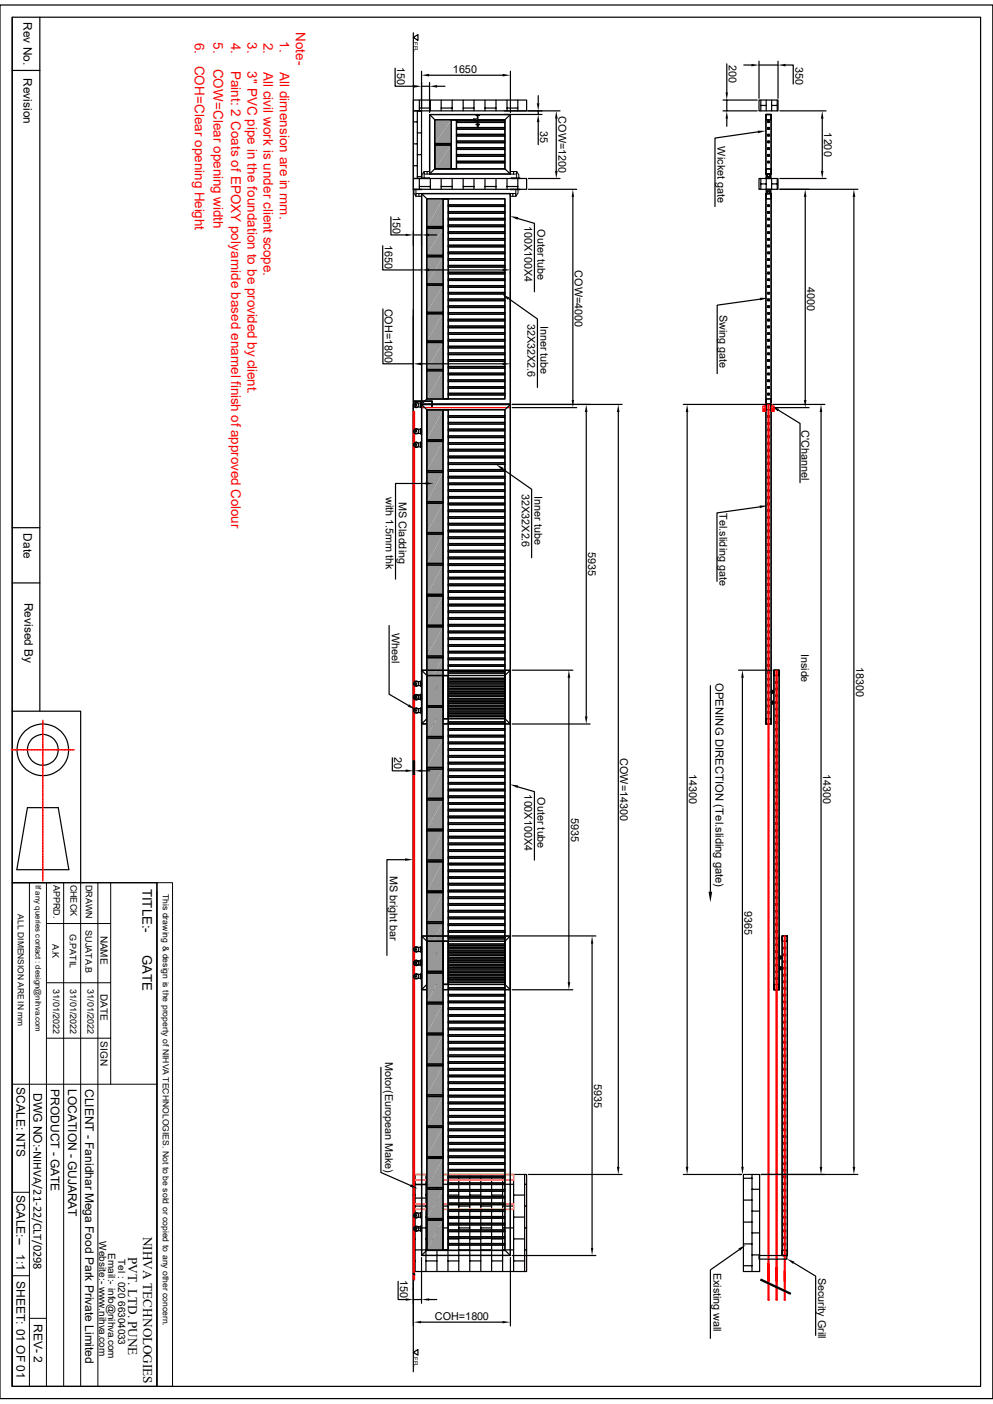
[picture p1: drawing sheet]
<svg xmlns="http://www.w3.org/2000/svg" width="210mm" height="297mm" viewBox="0 0 210 297" stroke-linecap="round" stroke-linejoin="round" font-family="sans-serif">
<defs><g id="words">
<g font-size="2.8" fill="#f00">
<text x="41.2" y="9.1" transform="rotate(90 41.2 9.1)">6.</text>
<text x="45.2" y="8.9" transform="rotate(90 45.2 8.9)">5.</text>
<text x="48.9" y="9.1" transform="rotate(90 48.9 9.1)">4.</text>
<text x="52.3" y="9" transform="rotate(90 52.3 9)">3.</text>
<text x="55.8" y="9" transform="rotate(90 55.8 9)">2.</text>
<text x="59.2" y="8.8" transform="rotate(90 59.2 8.8)">1.</text>
<text x="62.6" y="6.8" transform="rotate(90 62.6 6.8)">Note-</text>
<text x="41.2" y="13.9" transform="rotate(90 41.2 13.9)">COH=Clear opening Height</text>
<text x="45.2" y="14.5" transform="rotate(90 45.2 14.5)">COW=Clear opening width</text>
<text x="48.9" y="15" transform="rotate(90 48.9 15)">Paint: 2 Coats of EPOXY polyamide based enamel finish of approved Colour</text>
<text x="52.3" y="15.1" transform="rotate(90 52.3 15.1)">3&quot; PVC pipe in the foundation to be provided by client.</text>
<text x="55.8" y="15.2" transform="rotate(90 55.8 15.2)">All civil work is under client scope.</text>
<text x="59.2" y="15.2" transform="rotate(90 59.2 15.2)">All dimension are in mm.</text>
</g>
<g font-size="2.8">
<text x="30.1" y="188" transform="rotate(90 30.1 188)">TITLE:-</text>
<text x="30.1" y="202.1" transform="rotate(90 30.1 202.1)">GATE</text>
<text x="30.3" y="261.6" transform="rotate(90 30.3 261.6)">NIHVA TECHNOLOGIES</text>
<text x="27.1" y="265.9" transform="rotate(90 27.1 265.9)">PVT. LTD. PUNE</text>
</g>
<g font-size="2.5">
<text x="5" y="4.7" transform="rotate(90 5 4.7)">Rev No.</text>
<text x="5" y="16.6" transform="rotate(90 5 16.6)">Revision</text>
<text x="5" y="112.8" transform="rotate(90 5 112.8)">Date</text>
<text x="5.2" y="127.5" transform="rotate(90 5.2 127.5)">Revised By</text>
<text x="3.5" y="230" transform="rotate(90 3.5 230)">SCALE: NTS</text>
<text x="7.1" y="231.2" transform="rotate(90 7.1 231.2)">DWG NO:-NIHVA/21-22/CLT/0298</text>
<text x="10.8" y="230.3" transform="rotate(90 10.8 230.3)">PRODUCT - GATE</text>
<text x="14.4" y="230.3" transform="rotate(90 14.4 230.3)">LOCATION - GUJARAT</text>
<text x="18" y="230.4" transform="rotate(90 18 230.4)">CLIENT - Fanidhar Mega Food Park Private Limited</text>
<text x="3.5" y="252.7" transform="rotate(90 3.5 252.7)">SCALE:--</text>
<text x="3.5" y="265.3" transform="rotate(90 3.5 265.3)">1:1</text>
<text x="3.5" y="271" transform="rotate(90 3.5 271)">SHEET: 01 OF 01</text>
<text x="7.2" y="280" transform="rotate(90 7.2 280)">REV- 2</text>
</g>
<text font-size="2.4" x="151.3" y="144.5" transform="rotate(90 151.3 144.5)">OPENING DIRECTION (Tel.sliding gate)</text>
<g font-size="2.3">
<text x="84" y="14.2" transform="rotate(90 84 14.2)">150</text>
<text x="95.8" y="15.5">1650</text>
<text x="154.1" y="13.8" transform="rotate(90 154.1 13.8)">200</text>
<text x="168.2" y="14.1" transform="rotate(90 168.2 14.1)">350</text>
<text x="114.3" y="27.8" transform="rotate(90 114.3 27.8)">35</text>
<text x="118.1" y="24.6" transform="rotate(90 118.1 24.6)">COW=1200</text>
<text x="174.3" y="28" transform="rotate(90 174.3 28)">1200</text>
<text x="151.7" y="31" transform="rotate(90 151.7 31)">Wicket gate</text>
<text x="83.1" y="45.6" transform="rotate(90 83.1 45.6)">150</text>
<text x="111" y="47.8" transform="rotate(90 111 47.8)">100X100X4</text>
<text x="81.4" y="51.8" transform="rotate(90 81.4 51.8)">1650</text>
<text x="113.7" y="48.5" transform="rotate(90 113.7 48.5)">Outer tube</text>
<text x="121.6" y="57.2" transform="rotate(90 121.6 57.2)">COW=4000</text>
<text x="81.4" y="65.3" transform="rotate(90 81.4 65.3)">COH=1800</text>
<text x="170.7" y="60.7" transform="rotate(90 170.7 60.7)">4000</text>
<text x="111.6" y="68.5" transform="rotate(90 111.6 68.5)">32X32X2.6</text>
<text x="114.3" y="68.9" transform="rotate(90 114.3 68.9)">Inner tube</text>
<text x="152.2" y="66.6" transform="rotate(90 152.2 66.6)">Swing gate</text>
<text x="169.5" y="91.1" transform="rotate(90 169.5 91.1)">C'Channel</text>
<text x="81.6" y="105.1" transform="rotate(90 81.6 105.1)">with 1.5mm thk</text>
<text x="84.3" y="106.2" transform="rotate(90 84.3 106.2)">MS Cladding</text>
<text x="110.4" y="104.5" transform="rotate(90 110.4 104.5)">32X32X2.6</text>
<text x="113.1" y="104.9" transform="rotate(90 113.1 104.9)">Inner tube</text>
<text x="152.1" y="108.6" transform="rotate(90 152.1 108.6)">Tel.sliding gate</text>
<text x="124.4" y="116.8" transform="rotate(90 124.4 116.8)">5935</text>
<text x="82.8" y="133.9" transform="rotate(90 82.8 133.9)">Wheel</text>
<text x="169.4" y="138.3" transform="rotate(90 169.4 138.3)">Inside</text>
<text x="181.1" y="141.2" transform="rotate(90 181.1 141.2)">18300</text>
<text x="83.4" y="160.2" transform="rotate(90 83.4 160.2)">20</text>
<text x="131.2" y="160.4" transform="rotate(90 131.2 160.4)">COW=14300</text>
<text x="145.8" y="163.8" transform="rotate(90 145.8 163.8)">14300</text>
<text x="174.1" y="163.8" transform="rotate(90 174.1 163.8)">14300</text>
<text x="111" y="168.1" transform="rotate(90 111 168.1)">100X100X4</text>
<text x="113.7" y="168.7" transform="rotate(90 113.7 168.7)">Outer tube</text>
<text x="120.8" y="173.1" transform="rotate(90 120.8 173.1)">5935</text>
<text x="82.4" y="185.3" transform="rotate(90 82.4 185.3)">MS bright bar</text>
<text x="157.5" y="192.6" transform="rotate(90 157.5 192.6)">9365</text>
<text x="81.4" y="224.7" transform="rotate(90 81.4 224.7)">Motor(European Make)</text>
<text x="125.6" y="229.3" transform="rotate(90 125.6 229.3)">5935</text>
<text x="150.9" y="269.2" transform="rotate(90 150.9 269.2)">Existing wall</text>
<text x="84.6" y="270.8" transform="rotate(90 84.6 270.8)">150</text>
<text x="173.1" y="270.3" transform="rotate(90 173.1 270.3)">Security Grill</text>
<text x="92" y="279.3">COH=1800</text>
</g>
<g font-size="2.1">
<text x="21.3" y="197.9" transform="rotate(90 21.3 197.9)">NAME</text>
<text x="21.3" y="210.3" transform="rotate(90 21.3 210.3)">DATE</text>
<text x="21.3" y="220.3" transform="rotate(90 21.3 220.3)">SIGN</text>
<text x="21" y="262.6" transform="rotate(90 21 262.6)">Website:- www.nihva.com</text>
<text x="22.9" y="265" transform="rotate(90 22.9 265)">Email:- info@nihva.com</text>
<text x="25" y="266.3" transform="rotate(90 25 266.3)">Tel : 020 66304033</text>
</g>
<g font-size="1.9">
<text x="11.3" y="187.2" transform="rotate(90 11.3 187.2)">APPRD.</text>
<text x="14.9" y="187.1" transform="rotate(90 14.9 187.1)">CHECK</text>
<text x="18.1" y="187.2" transform="rotate(90 18.1 187.2)">DRAWN</text>
<text x="14.8" y="197.5" transform="rotate(90 14.8 197.5)">G.PATIL</text>
<text x="18.1" y="196.8" transform="rotate(90 18.1 196.8)">SUJATA.B</text>
<text x="11.1" y="199.6" transform="rotate(90 11.1 199.6)">A.K</text>
<text x="11.3" y="209.3" transform="rotate(90 11.3 209.3)">31/01/2022</text>
<text x="14.9" y="209.3" transform="rotate(90 14.9 209.3)">31/01/2022</text>
<text x="18.5" y="209.3" transform="rotate(90 18.5 209.3)">31/01/2022</text>
</g>
<g font-size="1.8">
<text x="34.5" y="189.1" transform="rotate(90 34.5 189.1)">This drawing &amp; design is the property of NIHVA TECHNOLOGIES. Not to be sold or copied to any other concern.</text>
<text x="3.8" y="193.4" transform="rotate(90 3.8 193.4)">ALL DIMENSION ARE IN mm</text>
</g>
<text font-size="1.7" x="7.5" y="187.2" transform="rotate(90 7.5 187.2)">If any queries contact : design@nihva.com</text>
<g font-size="1.2">
<text x="87.5" y="8.9" transform="rotate(90 87.5 8.9)">FFL</text>
<text x="87.5" y="287.1" transform="rotate(90 87.5 287.1)">FFL</text>
</g>
</g></defs>
<g fill="none" stroke="#000" stroke-width=".25">
<path d="M87.4 6.9v265.9M87.4 37.8h24v2.2h-24zM88.7 37.8v2.2M88.7 39.5h2.3M89.2 37.8h1.6M90.3 36.3v.5M90.8 24.2l1.2 1.2M90.8 24.2h17.1v12.6h-17.1zM90.9 24.3h17v12.5h-17zM91 37.8v2.2M91.9 25.3h14.9v10.5h-14.9zM92 35.7l-1.2 1.1"/>
<path d="M92 25.4h14.8v10.3h-14.8zM92 30.4h3.4v.3h-3.4zM93.3 37.8v2.2M93.3 39.5h2.3M95.4 25.4h1.2v10.3h-1.2zM95.5 25.4h1v10.3h-1zM95.6 37.8v2.2M98 37.8v2.2M98 39.5h2.2M100.2 37.8v2.2M102.6 37.8v2.2M102.6 39.5h2.3"/>
<path d="M104.9 37.8v2.2M106.8 35.7l1.1 1.1M106.8 34.4h-10.2v-.3h10.2h-10.2v.4h10.2M107.2 37.8v2.2M107.2 39.5h2.3M107.9 24.2l-1.1 1.2M108.1 37.8h1.8M108.6 36.3v.5M109.5 37.8v2.2"/>
</g>
<path d="M89.2 37.8v-.2h1.6v.2M90.8 36.3h-1.1l-.5 .7v.6M90.8 36.8h-1.1v-.5v1.3M107.9 36.3h1.4l.4 .7v.6M107.9 36.8h1.4v-.5v1.3M108.1 37.8v-.2h1.8v.2" fill="none" stroke="#000" stroke-width=".21"/>
<g fill="#989898">
<path d="M92 30.7h3.4l-3.4 5z"/>
<path d="M95.4 30.7v5h-3.4z"/>
</g>
<path d="M92 30.7h3.4v5h-3.4z" fill="none" stroke="#000" stroke-width=".25"/>
<g fill="#989898">
<path d="M92 25.4h3.4l-3.4 5z"/>
<path d="M95.4 25.4v5h-3.4z"/>
</g>
<path d="M92 25.4h3.4v5h-3.4z" fill="none" stroke="#000" stroke-width=".25"/>
<g fill="#bababa">
<path d="M100.2 25.3h.5z"/>
<path d="M100.2 25.4l.5-.1z"/>
</g>
<g fill="#767676">
<path d="M101.1 26.2h.3l-.3 .2z"/>
<path d="M101.1 26.4l.3-.2v.2z"/>
<path d="M101.1 24.3h.3l-.3 .2z"/>
<path d="M101.1 24.5l.3-.2v.2z"/>
<path d="M101 26.4h.1l-.1 .4z"/>
<path d="M101.1 26.4v.4h-.1z"/>
<path d="M101 26.2h.1l-.1 .2z"/>
<path d="M101.1 26.2l-.1 .2z"/>
<path d="M101 24.5h.1l-.1 1.7z"/>
<path d="M101.1 24.5v1.7h-.1z"/>
<path d="M101 24.3h.1l-.1 .2z"/>
<path d="M101.1 24.3l-.1 .2z"/>
<path d="M101 24.2h.1z"/>
<path d="M101 24.3l.1-.1z"/>
<path d="M100.7 25.1h.3l-.3 .5z"/>
<path d="M101 25.1v.5h-.3z"/>
<path d="M100.7 26.2h.3l-.3 .2z"/>
<path d="M100.7 26.4l.3-.2v.2z"/>
<path d="M100.7 24.3h.3l-.3 .2z"/>
<path d="M100.7 24.5l.3-.2v.2z"/>
<path d="M100.2 25.4h.5l-.5 .2z"/>
<path d="M100.2 25.6l.5-.2v.2z"/>
<path d="M100.2 25.1h.5l-.5 .2z"/>
<path d="M100.2 25.3l.5-.2v.2z"/>
<path d="M100.2 25.1v.5z"/>
</g>
<path d="M100.2 25.3l.5 .1zM100.7 26.2h.7v.2h-.7zM100.7 24.3h.7v.2h-.7zM101 26.8v-.4v.4h.1v-.4v.4M101 24.5v.6h-.8v.5h.8v.6M101 24.3h.1M101.1 24.5v1.7" fill="none" stroke="#000" stroke-width=".21"/>
<g fill="none" stroke="#000" stroke-width=".25">
<path d="M87.4 21.2h24v2.3h-24zM87.4 23.5h1.8v14.3h-1.8zM87.4 25.8h.9M87.4 30.4h.9M87.4 35.1h.9M88.3 28.1h.9M88.3 32.7h.9M88.3 37.4h.9M88.7 21.2v2.3M88.7 22.9h2.3M89.2 23.5h-.9v14.3M91 21.2v2.3"/>
<path d="M92 30.7h3.4v5h-3.4zM93.3 21.2v2.3M93.3 22.9h2.3M95.6 21.2v2.3M98 21.2v2.3M98 22.9h2.2M100.2 21.2v2.3M102.6 21.2v2.3M102.6 22.9h2.3M104.9 21.2v2.3M106.8 32.7h-10.2v.4h10.2l-10.2-.1v-.3h10.2M106.8 31.2h-10.2v.4h10.2"/>
<path d="M106.8 31.3h-10.2v.3h10.2M106.8 29.8h-10.2v.4h10.2M106.8 28.4h-10.2v.4h10.2l-10.2-.1v-.3h10.2M106.8 27h-10.2v.3h10.2M106.8 25.6h-10.2v.3h10.2M107.2 21.2v2.3M107.2 22.9h2.3M109.5 21.2v2.3M89.2 40.9h18.7v44.6h-18.7zM89.2 40.9l1.1 1.2M89.2 41h18.7v44.4h-18.7zM90.3 42h16.5v42.4h-16.5z"/>
<path d="M90.3 42.1h16.5v42.3h-16.5zM90.3 54h3.4v.3h-3.4zM90.3 48.3h3.4v5.7h-3.4zM90.3 54h3.4v.4h-3.4zM93.7 42.1h1.1v42.3h-1.1zM90.3 72.1h3.4v.3h-3.4zM90.3 78.1h3.4v.4h-3.4zM90.3 60.4h3.4v5.6h-3.4zM90.3 66.4h3.4v5.7h-3.4zM90.3 60h3.4v.4h-3.4zM90.3 72.5h3.4v5.6h-3.4zM90.3 66.1h3.4v.3h-3.4z"/>
<path d="M90.3 66h3.4v.4h-3.4zM90.3 84.4l-1.1 1.1v.7"/>
</g>
<g fill="#989898">
<path d="M90.3 42.1h3.4l-3.4 5.9z"/>
<path d="M93.7 42.1v5.9h-3.4z"/>
</g>
<path d="M90.3 72.1h3.4v.4h-3.4z" fill="none" stroke="#000" stroke-width=".25"/>
<g fill="#989898">
<path d="M90.3 48.3h3.4l-3.4 5.7z"/>
<path d="M93.7 48.3v5.7h-3.4z"/>
<path d="M90.3 66.4h3.4l-3.4 5.7z"/>
<path d="M93.7 66.4v5.7h-3.4z"/>
<path d="M90.3 54.4h3.4l-3.4 5.6z"/>
<path d="M93.7 54.4v5.6h-3.4z"/>
</g>
<path d="M90.3 54.4h3.4v5.6h-3.4z" fill="none" stroke="#000" stroke-width=".25"/>
<g fill="#989898">
<path d="M90.3 60.4h3.4l-3.4 5.6z"/>
<path d="M93.7 60.4v5.6h-3.4z"/>
<path d="M90.3 72.5h3.4l-3.4 5.6z"/>
<path d="M93.7 72.5v5.6h-3.4z"/>
<path d="M90.3 78.5h3.4l-3.4 5.9z"/>
<path d="M93.7 78.5v5.9h-3.4z"/>
</g>
<g fill="none" stroke="#000" stroke-width=".25">
<path d="M88.6 40.9v.6M89.2 40l-1.8 .1M89.2 40.9v.6M90.3 42.1h3.4v5.8h-3.4zM90.3 47.9h3.4v.4h-3.4zM90.3 48h3.4v.3h-3.4zM90.3 48.3h3.4v5.7h-3.4zM106.8 43.6h-12v-.3h12h-12v.4h12M106.8 44.7h-12v.4h12h-12v-.3h12M106.8 46.2h-12v.3h12M106.8 47.6h-12v.4h12M106.8 47.6h-12v.3h12"/>
<path d="M106.8 49h-12v.4h12h-12v-.3h12M106.8 50.5h-12v.3h12M106.8 51.9h-12v.3h12M106.8 53.3h-12v.4h12M106.8 53.3h-12v.3h12M106.8 54.7h-12v.4h12M106.8 56.5h-12v-.3l12-.1h-12v.4h12M106.8 57.6h-12v.4h12M106.8 57.6h-12v.3h12M106.8 59.3h-12v-.3h12h-12v.4h12M107.9 40l2 .1M107.9 40.9v.6"/>
<path d="M108.5 40.9v.6M87.4 65.5v203.9M90.3 60.4h3.4v5.6h-3.4zM90.3 66.4h3.4v5.7h-3.4zM90.3 72.5h3.4v5.6h-3.4zM90.3 78.5h3.4v5.9h-3.4zM106.8 60.7h-12v-.2l12-.1h-12v.4h12M106.8 61.8h-12v.4h12h-12v-.3h12M106.8 63.2h-12v.4h12h-12v-.3h12M106.8 64.7h-12v.4h12M106.8 64.7h-12v.3h12M106.8 66.1h-12v.4h12"/>
<path d="M106.8 67.5h-12v.4h12M106.8 67.6h-12v.3h12M106.8 69h-12v.3h12h-12v-.3h12M106.8 70.4h-12v.3h12M106.8 71.8h-12v.4h12M106.8 71.8h-12v.3h12M106.8 73.2h-12v.4h12h-12v-.3h12M106.8 74.7h-12v.3h12M106.8 76.1h-12v.4h12M106.8 76.1h-12v.3h12M106.8 77.5h-12v.4h12M106.8 77.6h-12v.3h12"/>
<path d="M106.8 79.2h-12v-.2h12h-12v.3h12M87.9 85.6h.2v.1l-.1 .1zM88 85.1h.1M88 85.5h.1M88.9 85.1h.3v1.1h-.3zM88.9 85.3h-1l-.2 .2v.4l.2 .2h1M89.2 85.6h18.7v67.6h-18.7zM89.2 85.6h18.7v67.5h-18.7zM106.8 80.7h-12v-.3l12-.1h-12v.4h12M106.8 81.8h-12v.3h12h-12v-.3h12M106.8 83.2h-12v.4h12l-12-.1v-.3h12M87.4 252.8h.4"/>
<path d="M87.4 257.5h.4M87.4 248.5h24v20.5h-24zM87.4 248h.1v1.9h-.1zM87.4 254.4h.1v1.8h-.1zM87.4 250.6h3.4v2.8h-3.4zM87.8 248.5v20.5M87.8 250.5h2.3M87.8 255.1h2.3M87.8 259.8h2.3M90.1 248.5v20.5M90.1 252.8h2.3M90.1 257.5h2.3"/>
<path d="M92.4 248.5v20.5M92.4 250.5h2.3M92.4 255.1h2.3M92.4 259.8h2.3M94.7 248.5v20.5M94.7 252.8h2.3M94.7 257.5h2.3M97 248.5v20.5M97 250.5h2.4M97 255.1h2.4M97 259.8h2.4M99.4 248.5v20.5"/>
<path d="M99.4 252.8h2.3M99.4 257.5h2.3M101.7 248.5v20.5M101.7 250.5h2.3M101.7 255.1h2.3M101.7 259.8h2.3M104 248.5v20.5M104 252.8h2.3M104 257.5h2.3M106.3 248.5v20.5M106.3 250.5h2.3M106.3 255.1h2.3"/>
<path d="M106.3 259.8h2.3M108.6 248.5v20.5M108.6 252.8h2.4M108.6 257.5h2.4M111 248.5v20.5M111 250.5h.4M111 255.1h.4M111 259.8h.4M87.4 262.1h.4M87.4 266.7h.4M87.4 269.5v2.6M87.8 264.4h2.3"/>
<path d="M90.1 262.1h2.3M90.1 266.7h2.3M92.4 264.4h2.3M94.7 262.1h2.3M94.7 266.7h2.3M97 264.4h2.4M99.4 262.1h2.3M99.4 266.7h2.3M101.7 264.4h2.3M104 262.1h2.3M104 266.7h2.3M106.3 264.4h2.3"/>
<path d="M108.6 262.1h2.4M108.6 266.7h2.4M111 264.4h.4"/>
<circle cx="88" cy="85.7" r=".55"/>
</g>
<path d="M87.5 40.1v.8l.5 .6h1.2M88 40.1v1.4v-.6h1.2M89.2 40l-1.8 .1M107.9 40l2 .1M109.1 40.1v1.4v-.6h-1.2M109.6 40.1v.8l-.5 .6h-1.2" fill="none" stroke="#000" stroke-width=".21"/>
<path d="M89.2 85.5h18.7v.7h-18.7zM87.4 269.4v-182.4h.3v182.5M87.4 269.5v1.2M87.7 269.7v1" fill="none" stroke="#f00" stroke-width=".25"/>
<g fill="none" stroke="#f8d731" stroke-width=".25">
<path d="M87.5 255.8l.1 .1M87.5 248.5h.1M87.5 254.7v.1M87.5 254.7h21.1v1.2h-21.1zM87.5 248.5h21.1v1.1h-21.1zM87.5 255.7l.2 .1M87.5 249.5l.2 .1M87.5 248.8v.1M87.5 249.1v.2M87.5 255.1v.1M87.5 255.4v.1M87.6 249.6h-.1"/>
<path d="M87.6 255.8l.1 .1M87.6 248.5h.1M87.6 254.7l.1 .1M87.7 254.7l.1 .1M87.7 248.5h.1M87.7 249.6h.1M87.7 255.8l.1 .1M87.7 254.8h-.2M87.7 248.5l-.2 .1M87.8 254.7v.1M87.8 249.6h.1M87.8 255.8l.1 .1"/>
<path d="M87.8 254.7l.1 .1M87.8 248.5h.3M87.9 249.6h.1M87.9 255.8l.1 .1M87.9 254.7l.1 .1M87.9 248.5h.1M87.9 249.6h.2M87.9 255.8l.2 .1M88 254.7l-.1 .1M88 249.6h.1M88 255.8l.1 .1M88.1 254.7v.1"/>
<path d="M88.1 248.5h.1M88.1 255.8v.1M88.1 254.7l.1 .1M88.1 249.6h.1M88.2 255.8l.1 .1M88.2 248.5h.1M88.2 249.6h.1M88.3 248.5h.1M88.3 254.7v.1M88.3 249.6h.2M88.3 249.6h.1M88.3 255.8h.1"/>
<path d="M88.4 254.8h-.1M88.4 254.7l.1 .1M88.4 248.5h.1M88.4 255.8l-.1 .1M88.5 255.8h.1M88.5 254.7l.3 .1M88.5 249.6h.1M88.5 248.5h.3M88.6 255.8v.1M88.6 249.6h.1M88.6 254.7v.1M88.6 255.8l.3 .1"/>
<path d="M88.6 249.6h.2M88.6 255.8l.1 .1M88.6 248.5h.1M88.6 254.7l.1 .1M88.7 249.6h.1M88.7 255.8l.1 .1M88.7 248.5h.1M88.8 254.7v.1M88.8 254.7l.1 .1M88.8 249.6h.1M88.8 248.5h.1M88.9 255.8v.1"/>
<path d="M88.9 254.7h.1M88.9 249.6h.1M88.9 248.5h.1M88.9 254.7l.1 .1M89 255.9h.2M89 255.8l.1 .1M89 248.5h-.1M89 249.6h.1M89.1 248.5h.1M89.2 254.7v.1M89.2 255.8v.1M89.2 249.6h.1"/>
<path d="M89.2 249.6h-.2M89.2 248.5h.1M89.2 255.8l.1 .1M89.2 254.7l.3 .1M89.3 249.6h.1M89.3 249.6h.2M89.3 254.7l.1 .1M89.4 255.9h.1M89.4 248.5h-.1M89.4 255.8l.1 .1M89.4 249.6h.1M89.4 254.7l.2 .1"/>
<path d="M89.5 248.5h.1M89.5 255.8l.1 .1M89.5 249.6h.1M89.6 248.5h.1M89.6 254.7l.1 .1M89.6 255.8h.1M89.7 255.8l.1 .1M89.7 248.5h.1M89.7 254.7v.1M89.8 248.5h.1M89.8 254.7l.1 .1M89.8 249.6h-.1h.1"/>
<path d="M89.8 249.6h.1M89.9 255.8v.1M89.9 248.5h.1M89.9 254.7h.1M89.9 255.8l.1 .1M89.9 249.6h.1M90 248.5h.1M90 254.7l.1 .1M90 255.9h.2M90 255.8l.1 .1M90.1 248.5h-.1M90.1 254.7l-.1 .1"/>
<path d="M90.2 248.5h.1M90.2 254.7v.1M90.2 249.6h-.1M90.2 254.7l.1 .1M90.2 249.6h.1M90.3 255.8v.1M90.3 248.5h.1M90.3 255.8l.1 .1M90.3 254.7h.1M90.3 249.6h.1M90.4 249.6h.1M90.4 255.8l.1 .1"/>
<path d="M90.5 248.5h.1M90.5 249.6h-.1M90.5 255.8l-.1 .1M90.5 254.7h.3M90.5 249.6h.1M90.5 255.8l.1 .1M90.6 249.6h.1M90.6 255.8l.1 .1M90.6 248.5h.1M90.7 254.7h.1M90.7 249.6h.1zM90.7 255.9h.2"/>
<path d="M90.7 255.8l.1 .1M90.8 248.5h.1M90.8 249.6h.1M90.8 254.7l.1 .1M90.9 249.6h.1M90.9 254.7h.2M90.9 255.8h.1M90.9 248.5h.2M91 254.7l.1 .1M91 248.5h.1M91 255.8l.1 .1M91 255.8h.1"/>
<path d="M91.1 249.6h.1M91.1 255.8l.1 .1M91.1 248.5h.1M91.1 254.7l.1 .1M91.2 249.6h.1M91.2 255.8l.1 .1M91.2 248.5h.1M91.2 254.7l.1 .1M91.3 249.6h.1M91.3 254.7l.2 .1M91.3 248.5h.2M91.3 255.8l.1 .1"/>
<path d="M91.4 254.7v.1M91.4 248.5h.1M91.4 249.6h.1M91.4 255.8l.2 .1M91.4 249.6h.2M91.4 254.7l.1 .1M91.5 248.5h.1M91.5 254.7l.1 .1M91.6 249.6h.1M91.6 248.5h.1M91.6 255.8l.1 .1M91.7 249.6h.1"/>
<path d="M91.7 248.5h.1M91.7 254.8h.1M91.7 255.8v.1M91.7 249.6h.2M91.7 254.7l.1 .1M91.8 249.6h.1M91.8 255.8v.1M91.8 255.9h.1M91.8 248.5h.1M91.9 248.5h.3M91.9 249.6h.3M91.9 254.7v.1"/>
<path d="M91.9 255.8l.1 .1M92 254.7h.1M92 255.8l.1 .1M92 248.5h.1M92.1 254.7v.1M92.1 249.6h.1M92.1 248.5h.1M92.2 254.7v.1M92.2 249.6h.1M92.2 255.8h-.2l.2 .1M92.2 248.5h.1M92.2 255.8l.1 .1"/>
<path d="M92.2 254.7l.1 .1M92.3 249.6h.1M92.3 248.5h.1M92.3 255.8l.1 .1M92.3 254.7l.1 .1M92.4 248.5h.1M92.5 249.6h.1M92.5 255.9h.1M92.5 248.5h.1M92.5 254.8h-.1M92.5 255.8l.1 .1M92.5 254.7l.1 .1"/>
<path d="M92.6 249.6h.1M92.6 248.5h.2M92.6 255.8l.1 .1M92.6 254.7l.2 .1M92.7 248.5h.1M92.7 254.7l.1 .1M92.8 249.6h.1M92.8 255.8v.1M92.8 255.9h.1M92.8 248.5h.2M92.8 254.7l.1 .1M92.9 255.8l.1 .1"/>
<path d="M92.9 254.7l.1 .1M93 249.6h.1M93 255.8v.1M93 248.5h.1M93 254.7h.2M93 254.8h.2M93.1 248.5h.1M93.1 249.6h.3M93.1 249.6h.1M93.1 255.9h.1M93.2 248.5h-.2M93.2 248.5h.1"/>
<path d="M93.2 254.7l.1 .1M93.3 248.5h.2M93.3 254.7h.2M93.4 248.5h.1M93.4 249.6h.2M93.4 255.8l.2 .1M93.4 254.7l.1 .1M93.4 249.6h.1M93.4 255.8h-.4M93.5 255.8v.1M93.5 254.7l.1 .1M93.6 248.5h.1"/>
<path d="M93.6 254.7v.1M93.6 255.8v.1M93.6 249.6h.1M93.6 255.8l.1 .1M93.7 248.5h.2M93.7 254.7h.1M93.7 249.6h.3M93.8 248.5h.1M93.8 254.7v.1M93.8 249.6h.1M93.8 255.8l.1 .1M93.9 254.7l.1 .1"/>
<path d="M93.9 255.8l-.1 .1M93.9 255.8l.1 .1M94 248.5h.1M94 254.7v.1M94 249.6h.1M94 255.8l.1 .1M94.1 248.5h.2M94.1 254.7l.1 .1M94.1 248.5h.1M94.2 249.6h.1M94.2 254.7l.1 .1M94.2 255.8l.1 .1"/>
<path d="M94.2 249.6h-.1M94.2 255.8v.1M94.3 254.7h.1M94.3 249.6h.1M94.3 248.5h.1M94.3 255.8l.1 .1M94.4 248.5h.1M94.4 249.6h.1M94.4 255.8l.1 .1M94.4 254.7l.1 .1M94.4 249.6h.2M94.4 255.8h.2"/>
<path d="M94.5 249.6h.1M94.5 255.8h.1M94.5 254.7l-.1 .1M94.6 248.5h.1M94.6 254.7l.1 .1M94.6 255.8h.1M94.7 248.5h.1M94.7 249.6h.1M94.7 254.7v.1M94.7 255.8v.1M94.7 254.7l.2 .1M94.8 254.7l.1 .1"/>
<path d="M94.9 248.5h.1M94.9 249.6h.1M94.9 255.9h.1M94.9 255.8v.1M94.9 254.7l.1 .1M95 248.5h.1M95 249.6h.1M95 254.7v.1M95 255.8l.1 .1M95 254.7l.1 .1M95.1 249.6h.1M95.1 255.8v.1"/>
<path d="M95.1 254.7l.1 .1M95.1 249.6h.2M95.1 255.8l.2 .1M95.2 248.5h-.2M95.2 249.6h.1M95.2 255.8v.1M95.2 254.7l-.1 .1M95.2 248.5h.1M95.3 249.6h.1M95.3 255.8l.1 .1M95.3 254.7v.1M95.3 248.5h.1"/>
<path d="M95.3 254.7l.1 .1M95.4 255.8l.1 .1M95.4 249.6h.1M95.5 254.8h.1M95.5 249.6h.1M95.5 248.5h.1M95.5 255.9h.2M95.5 249.6h.3M95.5 255.8l.1 .1M95.5 254.7l.2 .1M95.6 248.5h.1M95.7 255.8l.1 .1"/>
<path d="M95.8 255.8l.2 .1M95.8 254.7v.1M95.8 248.5h.1M95.8 255.8h.1M95.8 248.5h-.1M95.9 249.6h.1M95.9 248.5h.1M95.9 254.7l.1 .1M96 249.6h-.2M96 249.6h.1M96 248.5h.1M96 255.8l.1 .1"/>
<path d="M96 254.7h.1M96.1 249.6h.1M96.1 255.8v.1M96.1 248.5h.1M96.1 254.7l.1 .1M96.2 255.9h.2M96.2 255.8l.1 .1M96.2 248.5h-.1M96.2 254.7l-.1 .1M96.3 248.5h.1M96.3 254.7l.1 .1M96.4 249.6h-.2"/>
<path d="M96.4 249.6h.1M96.4 254.7v.1M96.4 248.5h.1M96.4 255.8v.1M96.4 254.7h.1M96.4 255.8l.1 .1M96.6 255.8v.1M96.6 248.5h.1M96.6 249.6h.1M96.6 254.7h.3M96.6 255.8l.1 .1M96.7 249.6h.1"/>
<path d="M96.8 248.5h.1M96.8 255.8v.1M96.8 249.6h.1zM96.8 254.7h.1M96.9 255.9h.1M96.9 255.8v.1M96.9 248.5h.1M96.9 249.6h.1M97 248.5h.1M97 254.7v.1M97 249.6h.1M97 254.7h.2"/>
<path d="M97 255.8h.1M97.1 248.5h.1M97.1 254.7l.1 .1M97.2 255.8h.1M97.2 255.8v.1M97.2 249.6h.1M97.2 255.8l.1 .1M97.3 248.5h.1M97.3 249.6h-.1M97.3 254.7v.1M97.3 249.6h.1M97.3 255.8l.1 .1"/>
<path d="M97.4 248.5h.1M97.4 254.7v.1M97.4 249.6h.1M97.4 254.7h.2M97.4 255.8l.1 .1M97.5 248.5h.1M97.5 254.7l.1 .1M97.5 255.8h.2M97.6 249.6h.1M97.6 248.5h-.2M97.6 255.8l.1 .1M97.7 248.5h.2"/>
<path d="M97.7 249.6h-.1M97.7 254.7v.1M97.7 249.6h.1M97.7 255.8l.1 .1M97.8 249.6h.1M97.8 254.8h.1M97.8 255.8v.1M97.8 254.8h.2M97.8 248.5h.2M97.8 249.6h.3M97.9 249.6h.1M97.9 248.5h.1"/>
<path d="M97.9 254.7l.1 .1M97.9 255.8l.1 .1M97.9 255.9h.2M98 248.5h.1M98 254.8h.1M98.1 248.5h.2M98.1 249.6h.3M98.1 254.7l.2 .1M98.1 255.8v.1M98.1 255.8l.1 .1M98.2 248.5h.1M98.2 254.7l.1 .1"/>
<path d="M98.3 249.6h.1M98.3 254.7v.1M98.3 254.7l.1 .1M98.3 255.8h.1M98.3 255.8v.1M98.4 248.5h-.1M98.4 249.6h.1M98.4 254.7l.1 .1M98.5 249.6h.1M98.5 248.5h.2M98.5 254.7l.2 .1M98.5 255.8v.1"/>
<path d="M98.5 255.8l.1 .1M98.6 248.5h.1M98.6 255.8l.2 .1M98.6 249.6h.1M98.6 254.7v.1M98.6 255.8l.1 .1M98.7 248.5h.1M98.7 249.6h-.1M98.7 254.8h.1M98.7 249.6h.1M98.8 248.5h.1M98.8 249.6h.1"/>
<path d="M98.8 254.7l.2 .1M98.8 255.8v.1M98.8 254.7l.1 .1M98.8 255.8l.1 .1M98.9 249.6h.1M98.9 255.8h.1M98.9 255.8l.1 .1M98.9 248.5h.1M99 249.6h.1M99 254.7l.1 .1M99 255.8l.2 .1M99 248.5h.1"/>
<path d="M99.1 248.5h.1M99.1 254.7v.1M99.1 249.6h.1M99.1 254.7h.2M99.2 249.6h.1M99.2 248.5h.1M99.2 249.6h.2M99.2 254.7l.1 .1M99.3 249.6h.1M99.3 255.8l.1 .1M99.3 255.9h.1M99.3 248.5h-.1"/>
<path d="M99.4 248.5h.1M99.4 254.7v.1M99.4 254.7l.1 .1M99.4 255.8l.1 .1M99.5 249.6h-.1M99.5 255.8l.1 .1M99.5 248.5h.1M99.5 254.7l.1 .1M99.6 248.5h.2M99.6 248.5h.1M99.6 254.7l.1 .1M99.7 249.6h.1"/>
<path d="M99.7 254.7l-.1 .1M99.7 255.8v.1M99.7 254.7l.1 .1M99.7 255.8l.1 .1M99.8 255.8l.1 .1M99.8 248.5h.2M99.8 249.6h.1M99.8 254.7l.1 .1M99.9 249.6h.1M99.9 255.8v.1M99.9 248.5h.1M99.9 254.8h.1"/>
<path d="M100 249.6h-.1h.3M100 255.8v.1M100 254.7h.1M100.1 248.5h.1M100.1 255.8l.1 .1M100.2 255.8v.1M100.2 248.5h.1M100.2 254.7h.1M100.3 248.5h-.1M100.3 248.5h.1M100.3 255.9h.1M100.3 254.7l.1 .1"/>
<path d="M100.4 249.6h-.1M100.4 249.6h.1M100.4 254.7l.1 .1M100.5 249.6h.1M100.5 248.5h.1M100.5 255.8v.1M100.5 254.7h.2M100.5 255.8l.1 .1M100.6 255.8l.2 .1M100.6 254.7v.1M100.6 249.6h.1M100.6 248.5h.1"/>
<path d="M100.6 249.6h.2M100.6 255.8l.1 .1M100.7 248.5h.1M100.7 254.7l.1 .1M100.8 255.8v.1M100.8 249.6h.1M100.8 248.5h.1M100.8 254.7l.1 .1M100.8 255.8l.1 .1M100.9 254.7l.1 .1M100.9 248.5h.1M100.9 248.5h.2"/>
<path d="M101 249.6h.1M101 255.8v.1M101 255.9h.1M101 254.7l.1 .1M101.1 249.6h.1M101.1 248.5h.1M101.1 254.7l.2 .1M101.1 255.8l.1 .1M101.2 249.6h.1M101.2 255.8l.1 .1M101.3 255.8h.1M101.3 249.6h.1"/>
<path d="M101.3 248.5h-.1M101.3 254.7v.1M101.4 248.5h.1M101.4 249.6h.1M101.4 254.7l.1 .1M101.4 255.8l.1 .1M101.5 248.5h.1M101.5 254.8h.1M101.5 255.8h.2M101.6 249.6h.1M101.6 254.7l.1 .1M101.6 248.5h.1"/>
<path d="M101.7 248.5h-.1M101.7 249.6h.1M101.7 254.7l.1 .1M101.7 255.8v.1M101.8 248.5h.1M101.8 249.6h.1M101.8 254.7l.1 .1M101.8 255.9h.1M101.8 255.8l.1 .1M101.9 249.6h.1M101.9 254.7l.1 .1M101.9 255.8l.1 .1"/>
<path d="M101.9 248.5h.1M101.9 255.8l.2 .1M101.9 249.6h.2M102 248.5h-.1M102 254.7l-.1 .1M102 255.8v.1M102 249.6h.1M102.1 249.6h.1M102.1 248.5h.1M102.1 254.7l.1 .1M102.2 248.5h.1M102.2 254.7v.1"/>
<path d="M102.2 255.8v.1M102.2 249.6h.1M102.2 254.7h.2M102.2 255.8l.1 .1M102.3 248.5h.1M102.3 254.7l.1 .1M102.4 248.5h.1M102.4 255.8v.1M102.4 249.6h.1M102.4 255.8l.1 .1M102.4 254.7l.1 .1M102.5 248.5h.1"/>
<path d="M102.5 254.7l.1 .1M102.5 255.8l.1 .1M102.6 249.6h-.2M102.6 248.5h.1M102.6 249.6h.1M102.6 254.7l.2 .1M102.6 255.8l.2 .1M102.6 248.5h.2M102.6 255.8l.3 .1M102.6 249.6h.3M102.7 248.5h.1M102.7 249.6h.1"/>
<path d="M102.7 254.7v.1M102.7 254.8h.1M102.8 248.5h.1M102.8 254.7l.1 .1M102.9 249.6h.1M102.9 254.7h.1M102.9 248.5h.1M102.9 255.8l.1 .1M103 255.8l.2 .1M103 254.7v.1M103 248.5h.1M103 255.9h.1"/>
<path d="M103 249.6h.2M103 249.6h.1M103.1 248.5h.1M103.1 254.7l.1 .1M103.2 249.6h.1M103.2 255.8l.1 .1M103.2 254.7l.1 .1M103.2 248.5h.1M103.3 248.5h.2M103.3 249.6h.1M103.3 255.8v.1M103.3 254.7h.1"/>
<path d="M103.3 255.8l.2 .1M103.3 254.7l.1 .1M103.4 248.5h.1M103.4 249.6h.1M103.4 255.8l.1 .1M103.4 248.5h.2M103.5 249.6h.1M103.5 255.8l.1 .1M103.5 254.8h.1M103.6 248.5h.1M103.6 249.6h.2M103.6 255.8l.1 .1"/>
<path d="M103.6 254.7l.1 .1M103.7 249.6h.1M103.7 254.7v.1M103.8 248.5h-.1M103.8 255.8v.1M103.8 254.7v.1M103.8 248.5h.1M103.8 255.8l-.1 .1M103.8 249.6h.1M103.8 255.8l.3 .1M103.9 254.7h.2M103.9 248.5h.1"/>
<path d="M103.9 248.5h.2M104 248.5h.1M104 255.8l.2 .1M104 254.7l.1 .1M104.1 249.6h.1M104.1 255.8v.1M104.1 254.7l.1 .1M104.2 254.7l.1 .1M104.2 248.5h.1M104.2 249.6h.1M104.2 255.9h.1M104.3 255.8l.1 .1"/>
<path d="M104.3 248.5h.1M104.3 249.6h.1M104.4 254.7h.1M104.4 249.6h.1M104.4 255.8l.1 .1M104.5 248.5h.1M104.5 255.8l-.1 .1M104.5 254.7v.1M104.5 254.7l.1 .1M104.5 255.8l.1 .1M104.5 249.6h.1M104.6 254.7l.2 .1"/>
<path d="M104.6 255.8v.1M104.6 248.5h.1M104.6 249.6h.1M104.6 255.8l.1 .1M104.7 255.8l.2 .1M104.7 254.7l.1 .1M104.7 249.6h.1M104.7 255.8l.1 .1M104.8 248.5h.1M104.8 254.8h.1M104.8 249.6h-.1M104.9 248.5h.1"/>
<path d="M104.9 249.6h.1M104.9 254.7h.2M104.9 255.8v.1M105 254.7l.1 .1M105 255.8v.1M105 248.5h.1M105 249.6h.1M105 255.8h.2M105 249.6h.2M105 255.8l.1 .1M105.1 248.5h-.1M105.1 249.6h.1"/>
<path d="M105.1 255.8l.1 .1M105.2 248.5h.1M105.2 254.8h.1M105.2 255.8l.1 .1M105.2 249.6h.1M105.3 254.7h.2M105.3 255.8v.1M105.3 249.6h.1M105.4 254.7l.1 .1M105.4 248.5h.1M105.4 249.6h.2M105.4 249.6h.1"/>
<path d="M105.5 248.5h-.2M105.5 254.7v.1M105.5 255.9l-.1-.1 .2 .1M105.5 248.5h.1M105.6 248.5h.1M105.6 254.7l.1 .1M105.6 249.6h.1M105.6 255.8v.1M105.6 255.8l.1 .1M105.7 248.5h.1M105.7 254.7v.1M105.7 254.7l.1 .1"/>
<path d="M105.8 249.6h.2M105.8 249.6h.1M105.8 254.7l-.1 .1M105.8 255.8l.1 .1M105.8 255.8v.1M105.9 254.7v.1M105.9 255.8v.1M105.9 255.8l.1 .1M106 254.7v.1M106 248.5h-.3M106 249.6h.1M106 255.8l.1 .1"/>
<path d="M106 248.5h.1M106.1 254.8h.1M106.1 248.5h-.1M106.2 254.7h.1M106.2 255.8v.1M106.2 255.8l.2 .1M106.2 248.5h.1M106.3 254.7l.1 .1M106.3 248.5h.1M106.4 249.6h-.4h.2M106.4 248.5h.1M106.4 249.6h.1"/>
<path d="M106.5 248.5h.1M106.5 254.7l.1 .1M106.5 255.9h.1M106.6 249.6h.1M106.6 248.5h.1M106.6 254.7v.1M106.6 255.8v.1M106.6 254.7h.2M106.7 255.8l.1 .1M106.7 255.8v.1M106.7 254.7l.1 .1M106.7 255.8l.3 .1"/>
<path d="M106.8 255.8v.1M106.8 249.6h.2M106.8 249.6h.1M106.8 248.5h.1M106.8 254.7v.1M106.8 255.8l.1 .1M106.8 248.5h-.1h.1M106.9 248.5h.1M106.9 254.7l.1 .1M107 249.6h.1M107 255.8v.1M107 254.7h.2"/>
<path d="M107.1 254.7v.1M107.1 248.5h.1h-.1M107.1 249.6h.1M107.1 255.8l.1 .1M107.1 249.6h.2M107.1 255.9h.2M107.2 248.5h.1M107.2 254.7l.1 .1M107.3 255.8l.1 .1M107.3 248.5h.3M107.3 254.7h.1M107.4 255.8v.1"/>
<path d="M107.4 254.7v.1M107.4 255.8h.2M107.4 249.6h.2M107.4 255.8h.1M107.4 248.5h.1M107.4 249.6h.1M107.6 254.7v.1M107.6 255.8l.1 .1M107.6 248.5h.1M107.6 249.6h.1M107.7 254.8h.1M107.7 255.8h.2"/>
<path d="M107.7 249.6h.1M107.7 248.5h.2M107.7 254.7h.1M107.7 254.7l.1 .1M107.8 248.5h.1M107.8 249.6h.1M107.8 255.8l.1 .1M107.9 254.7l.1 .1M107.9 255.8v.1M107.9 248.5h.1M107.9 249.6h.1M107.9 255.8l.1 .1"/>
<path d="M108 248.5h.1M108 254.7l.2 .1M108 249.6h.1M108 255.8l.1 .1M108.1 248.5h.1M108.1 254.7l.1 .1M108.1 249.6h.2M108.2 249.6h.1M108.2 254.7l.1 .1M108.2 255.8v.1M108.3 254.7l.1 .1M108.3 255.8v.1"/>
<path d="M108.3 248.5h.2M108.3 249.6h.1M108.3 255.8l.1 .1M108.4 254.7l.1 .1M108.4 249.6h.1M108.4 255.8l.1 .1M108.5 254.8h.1M108.5 248.5h.1M108.5 254.7l.1 .1M108.5 255.8v.1M108.5 255.8l.1 .1M108.5 249.6h.1"/>
<path d="M108.6 254.7v.1M108.6 248.5h.1M108.6 255.7l-.1 .1M108.6 249.5l-.1 .1M108.6 248.5v.1M108.6 248.8v.1M108.6 249.1v.2M108.6 254.8h.1M108.6 255.1v.1M108.6 255.4v.1"/>
</g>
<path d="M87.4 248h.1l-.1 1.9zM87.5 248v1.9h-.1zM87.4 254.4h.1l-.1 1.8zM87.5 254.4v1.8h-.1z" fill="#000"/>
<g fill="#989898">
<path d="M90.3 145.7h3.4l-3.4 6.3z"/>
<path d="M93.7 145.7v6.3h-3.4z"/>
<path d="M90.3 139.1h3.4l-3.4 6.2z"/>
<path d="M93.7 139.1v6.2h-3.4z"/>
<path d="M90.3 132.6h3.4l-3.4 6.2z"/>
<path d="M93.7 132.6v6.2h-3.4z"/>
<path d="M90.3 126.1h3.4l-3.4 6.1z"/>
<path d="M93.7 126.1v6.1h-3.4z"/>
<path d="M90.3 119.5h3.4l-3.4 6.2z"/>
<path d="M93.7 119.5v6.2h-3.4z"/>
<path d="M90.3 113h3.4l-3.4 6.2z"/>
<path d="M93.7 113v6.2h-3.4z"/>
<path d="M90.3 106.5h3.4l-3.4 6.1z"/>
<path d="M93.7 106.5v6.1h-3.4z"/>
<path d="M90.3 99.9h3.4l-3.4 6.2z"/>
<path d="M93.7 99.9v6.2h-3.4z"/>
<path d="M90.3 93.4h3.4l-3.4 6.2z"/>
<path d="M93.7 93.4v6.2h-3.4z"/>
<path d="M90.3 86.7h3.4l-3.4 6.3z"/>
<path d="M93.7 86.7v6.3h-3.4z"/>
</g>
<g fill="none" stroke="#000" stroke-width=".25">
<path d="M87.9 91.1h.2v.2l-.1 .1zM87.9 94h.2v.1l-.1 .1zM88 90.7h.1M88 91.1h.1M88 93.5h.1M88 94h.1M88.9 90.7h.3v1.1h-.3zM88.9 93.5h.3v1.2h-.3zM88.9 90.8h-1l-.2 .3v.3l.2 .3h1M88.9 93.7h-1l-.2 .2v.4l.2 .2h1M89.2 85.6l1.1 1.1M90.3 86.7h16.5v65.4h-16.5z"/>
<path d="M90.3 86.7h16.5v65.3h-16.5zM90.3 93h3.4v.4h-3.4zM90.3 93.1h3.4v.3h-3.4zM90.3 99.6h3.4v.3h-3.4zM90.3 86.7h3.4v6.3h-3.4zM93.7 86.7h1.1v65.3h-1.1zM106.8 91.1h-12v-.3h12h-12v.3h12M106.8 92.2h-12v.4h12M106.8 92.2h-12v.3h12M106.8 93.6h-12v.4h12M106.8 87.9h-12v.4h12M106.8 88h-12v.3h12"/>
<path d="M106.8 89.4h-12v.3h12M106.8 95h-12v.4h12M106.8 95.1h-12v.3h12M106.8 96.8h-12v-.3h12h-12v.4h12M106.8 97.9h-12v.4h12M106.8 99.3h-12v.4h12M106.8 99.4h-12v.3h12M107.9 85.6l-1.1 1.1M90.3 106.1h3.4v.4h-3.4zM90.3 106.1h3.4v.3h-3.4zM90.3 112.6h3.4v.4h-3.4zM90.3 112.7h3.4v.3h-3.4z"/>
<path d="M90.3 119.2h3.4v.3h-3.4zM106.8 101.1h-12v-.3h12h-12v.3h12M106.8 102.5h-12v-.3h12h-12v.3h12M106.8 103.6h-12v.4h12l-12-.1v-.3h12M106.8 105h-12v.4h12h-12v-.3h12M106.8 106.4h-12v.4h12M106.8 106.5h-12v.3h12M106.8 107.9h-12v.3h12M106.8 109.3h-12v.3h12M106.8 111h-12v-.3h12h-12v.4h12M106.8 112.1h-12v.4h12M106.8 112.2h-12v.3h12"/>
<path d="M106.8 113.6h-12v.3h12M106.8 115.3h-12v-.3h12h-12v.4h12M106.8 116.4h-12v.4h12M106.8 116.5h-12v.3h12M106.8 117.9h-12v.3h12M106.8 119.3h-12v.3h12M90.3 125.7h3.4v.4h-3.4zM90.3 125.7h3.4v.3h-3.4zM90.3 132.2h3.4v.4h-3.4zM90.3 132.3h3.4v.3h-3.4zM90.3 138.8h3.4v.3h-3.4zM90.3 126.1h3.4v6.3h-3.4z"/>
<path d="M106.8 120.7h-12v.3h12M106.8 122.4h-12v-.3h12h-12v.4h12M106.8 123.5h-12v.4h12h-12v-.3h12M106.8 125h-12v.3h12M106.8 126.4h-12v.3h12M106.8 127.8h-12v.4h12l-12-.1v-.3h12M106.8 129.2h-12v.4h12M106.8 130.6h-12v.4h12M106.8 130.7h-12v.3h12M106.8 132.1h-12v.4h12M106.8 132.1h-12v.3h12M106.8 133.5h-12v.4h12"/>
<path d="M106.8 135.3h-12v-.3l12-.1h-12v.4h12M106.8 136.4h-12v.3h12M106.8 138.1h-12v-.3h12h-12v.3h12M106.8 139.5h-12v-.3h12h-12v.4h12M87.9 147.4h.2v.1l-.1 .1zM87.9 144.5h.2v.2h-.1zM88 148h.1M88 147.6h.1M88 145.2h.1M88 144.7h.1M88.9 146.9h.3v1.1h-.3zM88.9 144.1h.3v1.1h-.3z"/>
<path d="M88.9 147h-1l-.2 .3v.4l.2 .2h1M88.9 144.2h-1l-.2 .2v.4l.2 .2h1M89.2 141.8h18.7v67.6h-18.7zM89.2 141.8h18.7v67.5h-18.7zM90.3 152l-1.1 1.2M90.3 145.3h3.4v.4h-3.4zM90.3 145.7h3.4v6.3h-3.4zM106.8 152l1.1 1.2M106.8 140.6h-12v.4h12h-12v-.3h12M106.8 142h-12v.4h12h-12v-.3h12M106.8 143.5h-12v.3h12M106.8 144.9h-12v.3h12"/>
<path d="M106.8 146.3h-12v.4h12M106.8 146.3h-12v.3h12M106.8 147.7h-12v.4h12h-12v-.3h12M106.8 149.2h-12v.3h12M106.8 150.6h-12v.4h12M106.8 150.6h-12v.3h12"/>
<circle cx="88" cy="91.2" r=".55"/>
<circle cx="88" cy="94.1" r=".55"/>
<circle cx="88" cy="147.5" r=".55"/>
<circle cx="88" cy="144.6" r=".55"/>
</g>
<g fill="#989898">
<path d="M90.3 201.9h3.4l-3.4 6.3z"/>
<path d="M93.7 201.9v6.3h-3.4z"/>
<path d="M90.3 195.4h3.4l-3.4 6.1z"/>
<path d="M93.7 195.4v6.1h-3.4z"/>
<path d="M90.3 188.8h3.4l-3.4 6.2z"/>
<path d="M93.7 188.8v6.2h-3.4z"/>
<path d="M90.3 182.3h3.4l-3.4 6.2z"/>
<path d="M93.7 182.3v6.2h-3.4z"/>
<path d="M90.3 175.8h3.4l-3.4 6.1z"/>
<path d="M93.7 175.8v6.1h-3.4z"/>
<path d="M90.3 169.2h3.4l-3.4 6.2z"/>
<path d="M93.7 169.2v6.2h-3.4z"/>
<path d="M90.3 162.7h3.4l-3.4 6.2z"/>
<path d="M93.7 162.7v6.2h-3.4z"/>
<path d="M90.3 156.2h3.4l-3.4 6.1z"/>
<path d="M93.7 156.2v6.1h-3.4z"/>
<path d="M90.3 149.6h3.4l-3.4 6.2z"/>
<path d="M93.7 149.6v6.2h-3.4z"/>
<path d="M90.3 142.9h3.4l-3.4 6.4z"/>
<path d="M93.7 142.9v6.4h-3.4z"/>
</g>
<g fill="none" stroke="#000" stroke-width=".25">
<path d="M87.9 147.4h.2v.1l-.1 .1zM87.9 150.2h.2v.2l-.1 .1zM88 146.9h.1M88 147.3h.1M88 149.7h.1M88 150.2h.1M88.9 146.9h.3v1.1h-.3zM88.9 149.7h.3v1.2h-.3zM88.9 147h-1l-.2 .3v.4l.2 .2h1M88.9 149.9h-1l-.2 .2v.4l.2 .2h1M89.2 141.8l1.1 1.1M90.3 142.9h16.5v65.4h-16.5z"/>
<path d="M90.3 142.9h16.5v65.3h-16.5zM90.3 149.3h3.4v.3h-3.4zM90.3 155.8h3.4v.4h-3.4zM90.3 155.8h3.4v.3h-3.4zM90.3 142.9h3.4v6.4h-3.4zM93.7 142.9h1.1v65.3h-1.1zM106.8 147.3h-12v-.3h12h-12v.4h12M106.8 148.4h-12v.4h12M106.8 148.5h-12v.3h12M106.8 149.9h-12v.3h12h-12v-.3h12M106.8 144.1h-12v.4h12h-12v-.3h12M106.8 145.6h-12v.4h12"/>
<path d="M106.8 145.6h-12v.3h12M106.8 151.3h-12v.3h12M106.8 152.7h-12v.4h12M106.8 152.7h-12v.3h12M106.8 154.1h-12v.4h12M106.8 155.9h-12v-.3l12-.1h-12v.4h12M106.8 157h-12v.4h12M106.8 157h-12v.3h12M106.8 158.4h-12v.3h12M106.8 159.8h-12v.4h12M106.8 159.9h-12v.2h12M107.9 141.8l-1.1 1.1"/>
<path d="M90.3 162.3h3.4v.4h-3.4zM90.3 168.9h3.4v.3h-3.4zM90.3 175.4h3.4v.4h-3.4zM90.3 175.4h3.4v.3h-3.4zM106.8 161.6h-12v-.3l12-.1h-12v.4h12M106.8 162.7h-12v.3h12M106.8 164.1h-12v.4h12M106.8 164.1h-12v.3h12M106.8 165.5h-12v.4h12M106.8 167.3h-12v-.3h12h-12v.3h12M106.8 168.4h-12v.3h12h-12v-.3h12M106.8 169.8h-12v.3h12h-12v-.3h12"/>
<path d="M106.8 171.2h-12v.4h12M106.8 171.2h-12v.3h12M106.8 172.6h-12v.4h12M106.8 172.7h-12v.3h12M106.8 174.1h-12v.3h12M106.8 175.8h-12v-.3h12h-12v.4h12M106.8 176.9h-12v.4h12M106.8 177h-12v.2h12M106.8 178.4h-12v.3h12M89.2 198h18.7v67.6h-18.7zM90.3 181.9h3.4v.4h-3.4zM90.3 188.5h3.4v.3h-3.4z"/>
<path d="M90.3 195h3.4v.4h-3.4zM90.3 195h3.4v.3h-3.4zM90.3 182.3h3.4v6.3h-3.4zM106.8 180.1h-12v-.3l12-.1h-12v.4h12M106.8 181.2h-12v.4h12M106.8 181.2h-12v.3h12M106.8 182.6h-12v.4h12M106.8 184h-12v.4h12M106.8 184.1h-12v.3h12M106.8 185.5h-12v.3h12M106.8 186.9h-12v.3h12M106.8 188.3h-12v.4h12l-12-.1v-.3h12"/>
<path d="M106.8 189.7h-12v.4h12M106.8 191.1h-12v.4h12M106.8 191.2h-12v.3h12M106.8 192.6h-12v.4h12l-12-.1v-.3h12M106.8 194h-12v.4h12M106.8 195.4h-12v.4h12M106.8 195.5h-12v.2h12M106.8 196.8h-12v.4h12M106.8 196.9h-12v.3h12M106.8 198.3h-12v.3h12M87.9 203.6h.2v.2h-.1zM87.9 200.7h.2v.2l-.1 .1z"/>
<path d="M88 204.3h.1M88 203.8h.1M88 201.4h.1M88 201h.1M88.9 203.1h.3v1.2h-.3zM88.9 200.3h.3v1.1h-.3zM88.9 203.3h-1l-.2 .2v.4l.2 .2h1M88.9 200.4h-1l-.2 .3v.3l.2 .3h1M90.3 208.2l-1.1 1.2M90.3 201.5h3.4v.4h-3.4zM90.3 201.9h3.4v6.3h-3.4zM106.8 208.2l1.1 1.2"/>
<path d="M106.8 200h-12v-.3h12h-12v.4h12M106.8 201.1h-12v.4h12M106.8 201.2h-12v.3h12M106.8 202.6h-12v.3h12M106.8 204.3h-12v-.3h12h-12v.3h12M106.8 205.4h-12v.3h12h-12v-.3h12M106.8 206.8h-12v.4h12l-12-.1v-.3h12"/>
<circle cx="88" cy="147.5" r=".55"/>
<circle cx="88" cy="150.3" r=".55"/>
<circle cx="88" cy="200.8" r=".55"/>
<circle cx="88" cy="203.7" r=".55"/>
</g>
<g fill="#989898">
<path d="M90.3 258.1h3.4l-3.4 6.4z"/>
<path d="M93.7 258.1v6.4h-3.4z"/>
<path d="M90.3 251.6h3.4l-3.4 6.2z"/>
<path d="M93.7 251.6v6.2h-3.4z"/>
<path d="M90.3 245.1h3.4l-3.4 6.1z"/>
<path d="M93.7 245.1v6.1h-3.4z"/>
<path d="M90.3 238.5h3.4l-3.4 6.2z"/>
<path d="M93.7 238.5v6.2h-3.4z"/>
<path d="M90.3 232h3.4l-3.4 6.2z"/>
<path d="M93.7 232v6.2h-3.4z"/>
<path d="M90.3 225.5h3.4l-3.4 6.1z"/>
<path d="M93.7 225.5v6.1h-3.4z"/>
<path d="M90.3 218.9h3.4l-3.4 6.2z"/>
<path d="M93.7 218.9v6.2h-3.4z"/>
<path d="M90.3 212.4h3.4l-3.4 6.2z"/>
<path d="M93.7 212.4v6.2h-3.4z"/>
<path d="M90.3 205.9h3.4l-3.4 6.1z"/>
<path d="M93.7 205.9v6.1h-3.4z"/>
<path d="M90.3 199.1h3.4l-3.4 6.4z"/>
<path d="M93.7 199.1v6.4h-3.4z"/>
</g>
<g fill="none" stroke="#000" stroke-width=".25">
<path d="M0 1.1h210v294.8h-210zM2.6 3.6h204.8v289.7h-204.8zM2.6 3.6v146.9h14.5v36.2M2.6 14.9h5.8M8.4 3.6v146.9M83.6 14.4v3.8h3.9M87.4 7.9l1-.6v1.3zM89.2 15.1v8M89.2 18.2h1.6M90.8 15.9h15.5M90.8 17.4v6.4M92.5 18.2h1.6"/>
<path d="M107.9 15.1v8.7M153.7 13.5v6.1M157.3 13.8h1.6M160.5 13v7.8M160.5 13.8h4M164.5 13v7.8M166.2 13.8h1.6v4M106.6 23.5h11.8M106.6 24.2h8M111.8 37.8h6.6M113.8 20.2v1.6M113.8 23.5v.7"/>
<path d="M113.8 25.8v4.8M117.6 25.1v11.1M152.9 23.5h7.2M152.9 21.2h7.2M153.7 21.2v2.3M153.7 25.1v1.6M160.3 27.9l-9.1 1.3v14.5M160.5 21.2h4v2.3h-4zM160.5 37.8h4v2.2h-4zM160.9 21.2v2.3M160.9 37.8v2.2M160.9 22.3h1.2"/>
<path d="M160.9 38.9h1.2M162 24.2h1.1v12.6h-1.1zM162 24.2h1.1v1.2h-1.1zM162 35.7h1.1v1.1h-1.1zM162 37.8h1.1M162 24.3h1.1v1h-1.1zM162 35.8h1.1v1h-1.1zM162.1 21.2v2.3M162.1 37.8v2.2M162.1 36.8h.9v.6h-.9zM162.1 36.8h.9v.8h-.9zM162.1 36.8v.8"/>
<path d="M162.3 34.1h.4v.4h-.4zM162.3 32.7h.4v.4h-.4zM162.3 31.2h.4v.4h-.4zM162.3 29.8h.4v.4h-.4zM162.3 28.4h.4v.4h-.4zM162.3 27h.4v.3h-.4zM162.3 25.6h.4v.3h-.4zM162.4 34.1h.3v.3h-.3zM162.4 32.7h.3v.3h-.3zM162.4 31.3h.3v.3h-.3zM162.4 29.8h.3v.4h-.3zM162.4 28.4h.3v.3h-.3z"/>
<path d="M162.4 27h.3v.3h-.3zM162.4 25.6h.3v.3h-.3zM163 36.8v.8M163.2 21.2v2.3M163.2 37.8v2.2M163.2 22.3h1.2M163.2 38.9h1.2M164.4 21.2v2.3M164.4 37.8v2.2M164.9 23.5h9.8M164.9 37.8h9.8M173.9 25.1v11.1"/>
<path d="M80.9 52v5.1h8.3M82.7 45.9v3.8h3.1M87.4 48.9v3M87.4 49.7h1.8M89.2 48.9v3M89.2 56.7v1.2M90.8 49.7h1.6M90.8 57.1h15.5M107.9 57.4v.5M109.5 46.2l3.5 1v14.5M111.8 40h10.2M121.2 41.7v42.9"/>
<path d="M162 40.9h1.1v44.6h-1.1zM162 40.9h1.1v1.2h-1.1zM162 40h1.1M162 41h1.1v1h-1.1zM162.1 40.1h.9v.8h-.9zM162.1 40.1v.8h.9v-.5h-.9v.5h.9v-.8M162.3 43.3h.4v.4h-.4zM162.3 44.7h.4v.4h-.4zM162.3 46.2h.4v.3h-.4zM162.3 47.6h.4v.4h-.4zM162.3 49h.4v.4h-.4zM162.3 50.5h.4v.3h-.4z"/>
<path d="M162.3 51.9h.4v.3h-.4zM162.3 53.3h.4v.4h-.4zM162.3 54.7h.4v.4h-.4zM162.3 56.1h.4v.4h-.4zM162.3 57.6h.4v.4h-.4zM162.3 59h.4v.4h-.4zM162.4 43.3h.3v.3h-.3zM162.4 44.8h.3v.3h-.3zM162.4 46.2h.3v.3h-.3zM162.4 47.6h.3v.3h-.3zM162.4 49.1h.3v.3h-.3zM162.4 50.5h.3v.3h-.3z"/>
<path d="M162.4 51.9h.3v.3h-.3zM162.4 53.3h.3v.3h-.3zM162.4 54.7h.3v.4h-.3zM162.4 56.2h.3v.3h-.3zM162.4 57.6h.3v.3h-.3zM162.4 59h.3v.3h-.3zM164.9 40h16.5M170.3 41.7v42.9M180.6 41.7v205.1M81 65.4v11.6h6.4M87.4 66.9v10.9M89.1 77h17.2"/>
<path d="M107.6 63.2l6.1 4.3v14.5M107.9 61.7v16.1M160.7 63.3l-9 1.3v14.4M162.3 60.4h.4v.4h-.4zM162.3 61.8h.4v.4h-.4zM162.3 63.2h.4v.4h-.4zM162.3 64.7h.4v.4h-.4zM162.3 66.1h.4v.4h-.4zM162.3 67.5h.4v.4h-.4zM162.3 69h.4v.3h-.4zM162.3 70.4h.4v.3h-.4zM162.3 71.8h.4v.4h-.4z"/>
<path d="M162.3 73.2h.4v.4h-.4zM162.3 74.7h.4v.3h-.4zM162.3 76.1h.4v.4h-.4zM162.3 77.5h.4v.4h-.4zM162.3 79h.4v.3h-.4zM162.4 60.5h.3v.2h-.3zM162.4 61.9h.3v.3h-.3zM162.4 63.3h.3v.3h-.3zM162.4 64.7h.3v.3h-.3zM162.4 66.1h.3v.4h-.3zM162.4 67.6h.3v.3h-.3zM162.4 69h.3v.3h-.3z"/>
<path d="M162.4 70.4h.3v.3h-.3zM162.4 71.8h.3v.3h-.3zM162.4 73.3h.3v.3h-.3zM162.4 74.7h.3v.3h-.3zM162.4 76.1h.3v.3h-.3zM162.4 77.6h.3v.3h-.3zM162.4 79h.3v.2h-.3zM87.5 84.9l3.9-.1v1.1h-.1v-1zM89.2 84.9h.1M106.3 99.2l6.1 4.3v14.5M108.3 85.6h23.3M108.3 86.2h13.7"/>
<path d="M124 87.2v64.4M130.8 87.2v159.6M144.5 85.6h17.5M145.3 87.2v159.6M162 84.4h1.1v1.1h-1.1zM162 85.6h1.1v67.6h-1.1zM162 85.6h1.1v1.1h-1.1zM162.3 80.3h.4v.4h-.4zM162.3 81.8h.4v.3h-.4zM162.3 83.2h.4v.4h-.4zM162.3 87.9h.4v.4h-.4zM162.3 89.4h.4v.3h-.4z"/>
<path d="M162.3 90.8h.4v.3h-.4zM162.3 92.2h.4v.4h-.4zM162.3 93.6h.4v.4h-.4zM162.3 95h.4v.4h-.4zM162.3 96.5h.4v.4h-.4zM162.3 97.9h.4v.4h-.4zM162.3 99.3h.4v.4h-.4zM162.4 80.4h.3v.3h-.3zM162.4 81.8h.3v.3h-.3zM162.4 83.2h.3v.3h-.3zM162.4 88h.3v.3h-.3zM162.4 89.4h.3v.3h-.3z"/>
<path d="M162.4 90.8h.3v.3h-.3zM162.4 92.2h.3v.3h-.3zM162.4 93.6h.3v.4h-.3zM162.4 95.1h.3v.3h-.3zM162.4 96.5h.3v.3h-.3zM162.4 97.9h.3v.4h-.3zM162.4 99.4h.3v.3h-.3zM163.5 85.6h11M163.7 86.2h7.4M164.6 86.7l4.6 2.9v12.5M173.7 87.2v159.6M2.6 111.6h5.8"/>
<path d="M90 102.3h-6.3v20.2M160.7 107.2l-9.1 1.3v14.5M162.3 100.8h.4v.3h-.4zM162.3 102.2h.4v.3h-.4zM162.3 103.6h.4v.4h-.4zM162.3 105h.4v.4h-.4zM162.3 106.4h.4v.4h-.4zM162.3 107.9h.4v.3h-.4zM162.3 109.3h.4v.3h-.4zM162.3 110.7h.4v.4h-.4zM162.3 112.1h.4v.4h-.4zM162.3 113.6h.4v.3h-.4z"/>
<path d="M162.3 115h.4v.4h-.4zM162.3 116.4h.4v.4h-.4zM162.3 117.9h.4v.3h-.4zM162.3 119.3h.4v.3h-.4zM162.4 100.8h.3v.3h-.3zM162.4 102.2h.3v.3h-.3zM162.4 103.6h.3v.3h-.3zM162.4 105.1h.3v.3h-.3zM162.4 106.5h.3v.3h-.3zM162.4 107.9h.3v.3h-.3zM162.4 109.3h.3v.3h-.3zM162.4 110.7h.3v.3h-.3z"/>
<path d="M162.4 112.2h.3v.3h-.3zM162.4 113.6h.3v.3h-.3zM162.4 115h.3v.3h-.3zM162.4 116.5h.3v.3h-.3zM162.4 117.9h.3v.3h-.3zM162.4 119.3h.3v.3h-.3zM2.6 123.3h5.8M82.3 132.3v14.6l4.1 2.3M162.3 120.7h.4v.3h-.4zM162.3 122.1h.4v.4h-.4zM162.3 123.5h.4v.4h-.4zM162.3 125h.4v.3h-.4z"/>
<path d="M162.3 126.4h.4v.3h-.4zM162.3 127.8h.4v.4h-.4zM162.3 129.2h.4v.4h-.4zM162.3 130.6h.4v.4h-.4zM162.3 132.1h.4v.4h-.4zM162.3 133.5h.4v.4h-.4zM162.3 134.9h.4v.4h-.4zM162.3 136.4h.4v.3h-.4zM162.3 137.8h.4v.3h-.4zM162.3 139.2h.4v.4h-.4zM162.4 120.7h.3v.3h-.3zM162.4 122.1h.3v.3h-.3z"/>
<path d="M162.4 123.6h.3v.3h-.3zM162.4 125h.3v.3h-.3zM162.4 126.4h.3v.3h-.3zM162.4 127.8h.3v.3h-.3zM162.4 129.2h.3v.4h-.3zM162.4 130.7h.3v.3h-.3zM162.4 132.1h.3v.3h-.3zM162.4 133.5h.3v.4h-.3zM162.4 135h.3v.3h-.3zM162.4 136.4h.3v.3h-.3zM162.4 137.8h.3v.3h-.3zM162.4 139.2h.3v.3h-.3z"/>
<path d="M2.6 150.5v36.2M108.3 153.2h16.5M108.3 141.8h12.9M120.3 143.4v64.4M150.2 145v43.6M156.2 141.8h7.1M157 143.4v103.4M162 152h1.1v1.2h-1.1zM162 152.1h1.1v1h-1.1zM162.3 140.6h.4v.4h-.4zM162.3 142h.4v.4h-.4zM162.3 143.5h.4v.3h-.4z"/>
<path d="M162.3 144.9h.4v.3h-.4zM162.3 146.3h.4v.4h-.4zM162.3 147.7h.4v.4h-.4zM162.3 149.2h.4v.3h-.4zM162.3 150.6h.4v.4h-.4zM162.4 140.7h.3v.3h-.3zM162.4 142.1h.3v.3h-.3zM162.4 143.5h.3v.3h-.3zM162.4 144.9h.3v.3h-.3zM162.4 146.3h.3v.3h-.3zM162.4 147.8h.3v.3h-.3zM162.4 149.2h.3v.3h-.3z"/>
<path d="M162.4 150.6h.3v.3h-.3zM163.1 146.3h.2M163.1 148.6h.2M163.4 146.3h.1M163.4 148.6h.1M163.4 146v.3M163.4 146.4v.2M163.4 148.3v.2M163.4 148.7v.2M163.4 146.3h.3M163.4 148.6h.3M163.7 141.8h1.1v67.6h-1.1z"/>
<path d="M163.7 141.8h1.1v1.1h-1.1zM164.1 144.1h.3v.4h-.3zM164.1 144.2h.3v.3h-.3zM164.1 145.6h.3v.4h-.3zM164.1 145.6h.3v.3h-.3zM164.1 147h.3v.4h-.3zM164.1 147h.3v.3h-.3zM164.1 148.4h.3v.4h-.3zM164.1 148.5h.3v.3h-.3zM164.1 149.9h.3v.3h-.3zM164.1 151.3h.3v.3h-.3zM164.1 152.7h.3v.4h-.3z"/>
<path d="M164.1 152.7h.3v.3h-.3zM164.1 154.1h.3v.4h-.3zM164.1 155.5h.3v.4h-.3zM164.1 155.6h.3v.3h-.3zM164.1 157h.3v.4h-.3zM164.1 157h.3v.3h-.3zM164.1 158.4h.3v.3h-.3zM164.1 159.8h.3v.4h-.3zM164.1 159.9h.3v.2h-.3zM5.8 170.9h6.5l2.3 13.1h-11zM83 160.3v2.8h2.8M87.4 160.9v3"/>
<path d="M87.4 163.1h.3M87.7 160.9v3M89.3 163.1h1.6M109.5 166.5l3.5 1v14.4M164.1 161.2h.3v.4h-.3zM164.1 161.3h.3v.3h-.3zM164.1 162.7h.3v.3h-.3zM164.1 164.1h.3v.4h-.3zM164.1 164.1h.3v.3h-.3zM164.1 165.5h.3v.4h-.3zM164.1 165.6h.3v.3h-.3zM164.1 167h.3v.3h-.3z"/>
<path d="M164.1 168.4h.3v.3h-.3zM164.1 169.8h.3v.3h-.3zM164.1 171.2h.3v.4h-.3zM164.1 171.2h.3v.3h-.3zM164.1 172.6h.3v.4h-.3zM164.1 172.7h.3v.3h-.3zM164.1 174.1h.3v.3h-.3zM164.1 175.5h.3v.4h-.3zM164.1 175.5h.3v.3h-.3zM164.1 176.9h.3v.4h-.3zM164.1 177h.3v.2h-.3zM164.1 178.4h.3v.3h-.3z"/>
<path d="M164.1 179.7h.3v.4h-.3zM164.1 179.8h.3v.3h-.3zM2.6 186.7h30.6v106.6h-30.6zM2.6 194.8v98.5M85.7 181.9h-3.9v20.2M89.2 198l1.1 1.1M90.3 199.1h16.5v65.4h-16.5zM90.3 199.1h3.4v6.4h-3.4zM93.7 199.1h1.1v65.4h-1.1zM107.9 198l-1.1 1.1M108.3 198h17.7M125.2 199.6v64.4"/>
<path d="M164.1 181.2h.3v.4h-.3zM164.1 181.2h.3v.3h-.3zM164.1 182.6h.3v.4h-.3zM164.1 182.6h.3v.3h-.3zM164.1 184h.3v.4h-.3zM164.1 184.1h.3v.3h-.3zM164.1 185.5h.3v.3h-.3zM164.1 186.9h.3v.3h-.3zM164.1 188.3h.3v.4h-.3zM164.1 188.3h.3v.3h-.3zM164.1 189.7h.3v.4h-.3zM164.1 191.1h.3v.4h-.3z"/>
<path d="M164.1 191.2h.3v.3h-.3zM164.1 192.6h.3v.4h-.3zM164.1 192.6h.3v.3h-.3zM164.1 194h.3v.4h-.3zM164.1 195.4h.3v.4h-.3zM164.1 195.5h.3v.2h-.3zM164.1 196.8h.3v.4h-.3zM164.1 196.9h.3v.3h-.3zM164.1 198.3h.3v.3h-.3zM164.1 199.7h.3v.4h-.3zM164.1 199.7h.3v.3h-.3zM164.8 198v11.4"/>
<path d="M165.4 198h1.1v67.6h-1.1zM165.4 198h1.1v1.1h-1.1zM87.9 203.6h.2v.2h-.1zM87.9 206.5h.2v.1l-.1 .1zM88 203.1h.1M88 203.6h.1M88 206h.1M88 206.4h.1M88.9 203.1h.3v1.2h-.3zM88.9 206h.3v1.1h-.3zM88.9 203.3h-1l-.2 .2v.4l.2 .2h1M88.9 206.1h-1l-.2 .2v.5l.2 .2h1"/>
<path d="M90.3 205.5h3.4v.4h-3.4zM90.3 205.5h3.4v.3h-3.4zM90.3 212h3.4v.4h-3.4zM90.3 212h3.4v.3h-3.4zM90.3 218.6h3.4v.3h-3.4zM106.8 203.2h-12v.4h12M106.8 204.6h-12v.4h12M106.8 204.7h-12v.3h12M106.8 206.4h-12v-.3h12h-12v.4h12M106.8 200.4h-12v.3h12M106.8 202.1h-12v-.3h12h-12v.4h12M106.8 207.5h-12v.4h12"/>
<path d="M106.8 208.9h-12v.4h12h-12v-.3h12M106.8 210.4h-12v.3h12h-12v-.3h12M106.8 212.1h-12v-.3h12h-12v.3h12M106.8 213.2h-12v.4h12M106.8 213.2h-12v.3h12M106.8 214.6h-12v.4h12h-12v-.3h12M106.8 216.4h-12v-.3l12-.1h-12v.4h12M106.8 217.5h-12v.3h12M106.8 218.9h-12v.3h12M108.3 209.4h12.9M163.7 208.2h1.1v1.2h-1.1zM163.7 208.3h1.1v1h-1.1z"/>
<path d="M164.1 201.1h.3v.4h-.3zM164.1 201.2h.3v.3h-.3zM164.1 202.6h.3v.3h-.3zM164.1 204h.3v.3h-.3zM164.1 205.4h.3v.3h-.3zM164.1 206.8h.3v.4h-.3zM164.1 206.8h.3v.3h-.3zM164.8 202.6h.6M164.8 204.9h.6M165.1 202.2v.7M165.1 204.5v.6M165.8 200.4h.4v.3h-.4z"/>
<path d="M165.8 201.8h.4v.4h-.4zM165.8 203.2h.4v.4h-.4zM165.8 204.6h.4v.4h-.4zM165.8 206.1h.4v.4h-.4zM165.8 207.5h.4v.4h-.4zM165.8 208.9h.4v.4h-.4zM165.8 210.4h.4v.3h-.4zM165.8 211.8h.4v.3h-.4zM165.8 213.2h.4v.4h-.4zM165.8 214.6h.4v.4h-.4zM165.8 216h.4v.4h-.4zM165.8 217.5h.4v.3h-.4z"/>
<path d="M165.8 218.9h.4v.3h-.4zM165.8 200.4h.3v.3h-.3zM165.8 201.8h.3v.3h-.3zM165.8 203.2h.3v.4h-.3zM165.8 204.7h.3v.3h-.3zM165.8 206.1h.3v.3h-.3zM165.8 207.5h.3v.4h-.3zM165.8 209h.3v.3h-.3zM165.8 210.4h.3v.3h-.3zM165.8 211.8h.3v.3h-.3zM165.8 213.2h.3v.3h-.3zM165.8 214.7h.3v.3h-.3z"/>
<path d="M165.8 216.1h.3v.3h-.3zM165.8 217.5h.3v.3h-.3zM165.8 218.9h.3v.3h-.3zM80.6 225.8v22.2l6.2 2.8M90.3 225.1h3.4v.4h-3.4zM90.3 225.1h3.4v.3h-3.4zM90.3 231.6h3.4v.4h-3.4zM90.3 231.6h3.4v.3h-3.4zM90.3 238.2h3.4v.3h-3.4zM90.3 238.5h3.4v6.4h-3.4zM106.8 220.6h-12v-.3h12h-12v.4h12M106.8 221.7h-12v.4h12"/>
<path d="M106.8 221.8h-12v.3h12M106.8 223.2h-12v.3h12M106.8 224.6h-12v.4h12M106.8 224.6h-12v.3h12M106.8 226.4h-12v-.3l12-.1h-12v.4h12M106.8 227.8h-12v-.3h12h-12v.3h12M106.8 228.9h-12v.3h12h-12v-.3h12M106.8 230.3h-12v.3h12M106.8 231.7h-12v.4h12M106.8 231.7h-12v.3h12M106.8 233.1h-12v.4h12h-12v-.3h12M106.8 234.6h-12v.3h12"/>
<path d="M106.8 236h-12v.3h12M106.8 237.4h-12v.4h12M106.8 237.4h-12v.3h12M106.8 238.8h-12v.4h12M165.8 220.3h.4v.4h-.4zM165.8 221.7h.4v.4h-.4zM165.8 223.2h.4v.3h-.4zM165.8 224.6h.4v.4h-.4zM165.8 226h.4v.4h-.4zM165.8 227.5h.4v.3h-.4zM165.8 228.9h.4v.3h-.4zM165.8 230.3h.4v.3h-.4z"/>
<path d="M165.8 231.7h.4v.4h-.4zM165.8 233.1h.4v.4h-.4zM165.8 234.6h.4v.3h-.4zM165.8 236h.4v.3h-.4zM165.8 237.4h.4v.4h-.4zM165.8 238.8h.4v.4h-.4zM165.8 220.3h.3v.3h-.3zM165.8 221.8h.3v.3h-.3zM165.8 223.2h.3v.3h-.3zM165.8 224.6h.3v.3h-.3zM165.8 226.1h.3v.3h-.3zM165.8 227.5h.3v.3h-.3z"/>
<path d="M165.8 228.9h.3v.3h-.3zM165.8 230.3h.3v.3h-.3zM165.8 231.7h.3v.3h-.3zM165.8 233.2h.3v.3h-.3zM165.8 234.6h.3v.3h-.3zM165.8 236h.3v.3h-.3zM165.8 237.4h.3v.3h-.3zM165.8 238.8h.3v.4h-.3zM87.9 259.8h.2v.2l-.1 .1zM87.9 257h.2v.1l-.1 .1zM88 257.6h.1M88 257.2h.1"/>
<path d="M88.9 259.3h.3v1.2h-.3zM88.9 256.5h.3v1.1h-.3zM88.9 259.5h-1l-.2 .2v.4l.2 .2h1M88.9 256.6h-1l-.2 .3v.4l.2 .2h1M90.3 244.7h3.4v.4h-3.4zM90.3 244.7h3.4v.3h-3.4zM90.3 251.2h3.4v.4h-3.4zM90.3 251.2h3.4v.3h-3.4zM90.3 257.8h3.4v.3h-3.4zM90.3 258.1h3.4v6.4h-3.4zM106.8 240.6h-12v-.3l12-.1h-12v.4h12M106.8 241.7h-12v.4h12"/>
<path d="M106.8 241.7h-12v.3h12M106.8 243.1h-12v.4h12M106.8 244.9h-12v-.3l12-.1h-12v.4h12M106.8 246h-12v.3h12M106.8 247.4h-12v.3h12M106.8 248.8h-12v.4h12M106.8 248.8h-12v.3h12M106.8 250.2h-12v.4h12M106.8 251.6h-12v.4h12M106.8 251.7h-12v.3h12M106.8 253.1h-12v.3h12h-12v-.3h12M106.8 254.5h-12v.3h12"/>
<path d="M106.8 255.9h-12v.4h12M106.8 255.9h-12v.3h12M106.8 257.3h-12v.4h12h-12v-.3h12M106.8 258.8h-12v.3h12M111.8 248.5h19.8M144.5 248.5h12.3M157.2 249.3h1.8M157.2 253.9h1.8M157.2 258.5h1.8M157.2 248.5h3.5v20.5h-3.5zM159 248.5v20.5M159 251.6h1.7"/>
<path d="M159 256.2h1.7M161 248.5h20.4M165.8 240.2h.4v.4h-.4zM165.8 241.7h.4v.4h-.4zM165.8 243.1h.4v.4h-.4zM165.8 244.5h.4v.4h-.4zM165.8 246h.4v.3h-.4zM165.8 247.4h.4v.3h-.4zM165.8 248.8h.4v.4h-.4zM165.8 250.2h.4v.4h-.4zM165.8 251.6h.4v.4h-.4zM165.8 253.1h.4v.3h-.4z"/>
<path d="M165.8 254.5h.4v.3h-.4zM165.8 255.9h.4v.4h-.4zM165.8 257.3h.4v.4h-.4zM165.8 258.8h.4v.3h-.4zM165.8 240.3h.3v.3h-.3zM165.8 241.7h.3v.3h-.3zM165.8 243.1h.3v.4h-.3zM165.8 244.6h.3v.3h-.3zM165.8 246h.3v.3h-.3zM165.8 247.4h.3v.3h-.3zM165.8 248.8h.3v.3h-.3zM165.8 250.3h.3v.3h-.3z"/>
<path d="M165.8 251.7h.3v.3h-.3zM165.8 253.1h.3v.3h-.3zM165.8 254.5h.3v.3h-.3zM165.8 255.9h.3v.3h-.3zM165.8 257.4h.3v.3h-.3zM165.8 258.8h.3v.3h-.3zM84.2 271.1v3.8h1.6M87.3 269.5l.4 .2M87.4 269.3l.3 .3M87.4 270.8v19.4M87.4 274.9h1.8M88 260.5h.1"/>
<path d="M88 260.1h.1M89.1 279.7h17.2M89.2 266v9.7M90.3 264.5l-1.1 1.1M90.8 274.9h1.6M106.8 264.5l1.1 1.1M106.8 260.2h-12v.4h12M106.8 260.2h-12v.3h12M106.8 261.6h-12v.4h12M106.8 261.7h-12v.3h12M106.8 263.4h-12v-.3h12h-12v.3h12M107.9 266v14.5"/>
<path d="M108.3 265.6h17.7M156.3 264.4l-6.1 4.2v14.5M157.2 263.1h1.8M157.2 267.8h1.8M159 260.8h1.7M159 265.5h1.7M160.5 265.6h5.9v.8h-5.9zM160.8 270.8l6.3 3M161 270.6l6.2 3M165.4 264.5h1.1v1.1h-1.1zM165.8 260.2h.4v.4h-.4zM165.8 261.6h.4v.4h-.4z"/>
<path d="M165.8 263.1h.4v.3h-.4zM165.8 260.2h.3v.3h-.3zM165.8 261.7h.3v.3h-.3zM165.8 263.1h.3v.3h-.3zM167.9 267.2l4.6 2.8v12.5M87.4 286.1l1-.6v1.2z"/>
<circle cx="162.5" cy="37.1" r=".25"/>
<circle cx="162.5" cy="40.7" r=".25"/>
<circle cx="9.1" cy="158.6" r="5.5"/>
<circle cx="9.1" cy="158.6" r="3.3"/>
<circle cx="163.4" cy="146.4" r=".25"/>
<circle cx="163.4" cy="148.6" r=".25"/>
<circle cx="88" cy="203.7" r=".55"/>
<circle cx="88" cy="206.5" r=".55"/>
<circle cx="165.1" cy="202.6" r=".25"/>
<circle cx="165.1" cy="204.9" r=".25"/>
<circle cx="88" cy="257.1" r=".55"/>
<circle cx="88" cy="259.9" r=".55"/>
</g>
<g fill="none" stroke="#f00" stroke-width=".25">
<path d="M161.3 85.9h.6v1.1h-.6zM161.6 86.6l.2 .1h-.2zM161.8 85.5h1.4v.7v-.6h-1.3l-.1 .6zM162.4 85.6v185.7M162.6 85.6v185.8M163.2 85.9h.5v1.1h-.5zM163.4 86.6l.1 .1h-.2zM2.4 158.6h.2M2.7 158.6h.1M2.8 158.6h.5M3.4 158.6h.3M3.8 158.6h.5"/>
<path d="M4.4 158.6h.1M4.5 158.6h.5M5.1 158.6h.4M5.5 158.6h.6M6.1 158.6h.1M6.3 158.6h.5M6.9 158.6h.3M7.3 158.6h.5M7.9 158.6h.1M8 158.6h.5M8.6 158.6h.3M9.1 152.4v.5"/>
<path d="M9.1 153v.3M9.1 153.4v.1M9.1 153.6v.3M9.1 154v.1M9.1 154.1v.5M9.1 154.7v.4M9.1 155.2h.1M9.1 155.3v.4M9.1 155.7v.1M9.1 155.9v.5M9.1 156.5v.3M9.1 156.9v.1"/>
<path d="M9.1 157.1v.3M9.1 157.5v.6M9.1 158.2v.3M9.1 158.8v.3M9.1 159.2v.7M9.1 159.9v.4M9.1 158.6v.1M9.2 158.6h.3M9.6 158.6h.1M9.7 158.6h.5M10.3 158.6h.4M10.8 158.6h.1"/>
<path d="M10.9 158.6h.4M11.3 158.6h.1M11.5 158.6h.5M12.1 158.6h.3M12.5 158.6h.1M12.7 158.6h.3M13.1 158.6h.6M13.8 158.6h.3M14.2 158.6h.1M14.4 158.6h.3M14.8 158.6h.7M15.5 158.6h.2"/>
<path d="M164.1 141.8v130.3M164.4 141.8v130.4M9.1 160.4h.1M9.1 160.5v.4M9.1 161v.6M9.1 161.7v.3M9.1 162.1v.1M9.1 162.3v.3M9.1 162.7v.5M9.1 163.3h.1M9.1 163.4v.3M9.1 163.8v.1"/>
<path d="M9.1 164v.3M9.1 164.4v.5M9.1 165v.1M9.1 165.1v.4M9.1 165.6v.1M9.1 165.7v.4M9.1 166.2v.5M9.1 166.8h.1M9.1 166.9v.3M9.1 167.3v.1M9.1 167.5v.3M9.1 167.9v.5"/>
<path d="M9.1 168.5h.1M9.1 168.6v.5M9.1 169.2v.3M9.1 169.6v.5M9.1 170.2v.1M9.1 170.3v.6M9.1 170.9v.4M9.1 171.4v.5M9.1 172h.1M9.1 172.1v.5M9.1 172.7v.3M9.1 173.1v.5"/>
<path d="M9.1 173.7h.1M9.1 173.8v.5M9.1 174.4v.4M9.1 174.8v.5M9.1 175.4v.1M9.1 175.6v.5M9.1 176.1v.4M9.1 176.6v.5M9.1 177.2h.1M9.1 177.3v.5M9.1 177.9v.3M9.1 178.3v.5"/>
<path d="M9.1 178.9h.1M9.1 179v.5M9.1 179.6v.4M9.1 180v.6M9.1 180.6v.1M9.1 180.8v.5M9.1 181.4v.3M9.1 181.8v.5M9.1 182.4h.1M9.1 182.5v.5M9.1 183.1v.3M9.1 183.5v.5"/>
<path d="M9.1 184.1v.1M9.1 184.2v.5M9.1 184.8v.4M9.1 185.3v.5M9.1 185.8v.1M9.1 186v.4M165.9 198v74.9M166.1 198v75M87.4 270.7h.3M162.4 271.5v3.5h.2v-3.3M164.1 272.4v2.6h.3v-2.5M165.9 273.2v1.8h.2v-1.7"/>
<circle cx="161.7" cy="86.7" r=".25"/>
<circle cx="163.4" cy="86.7" r=".25"/>
</g>
<g fill="none" stroke="#000" stroke-width=".21">
<path d="M162 37.8v-.2h1.1v.2M162 40h1.1M2.6 186.7h30.6M6.2 186.7v106.6M9.8 195.4h13.6M9.8 186.7v106.6M13.5 186.7v106.6M17.1 186.7v106.6M20.7 186.7v106.6M23.4 186.7v42.7M33.2 186.7h3.3v106.6h-3.3zM33.2 188.6v104.7"/>
<path d="M9.8 219.6h13.6M9.8 207.9h13.6M2.6 229.4h30.6M2.6 252.2h3.6M2.6 269.9h3.6M6.2 278.9h3.6"/>
</g>
<g fill="#000">
<path d="M87.5 18l1.7 .2-1.7 .3zM89.2 15.9l1.6-.3v.6zM90.8 18.2l1.7-.2v.5zM106.3 15.6l1.6 .3-1.6 .3zM153.5 19.6h.5l-.3 1.6zM158.9 13.5l1.6 .3-1.6 .3zM164.5 13.8l1.7-.3v.6zM113.5 21.8h.6l-.3 1.7zM113.8 24.2l.3 1.6h-.6zM117.4 36.2h.5l-.3 1.6zM117.6 23.5l.3 1.6h-.5zM153.7 23.5l.3 1.6h-.5z"/>
<path d="M160.2 27.6l1.8 .1-1.7 .5zM173.9 23.5l.3 1.6h-.6zM173.6 36.2h.6l-.3 1.6zM85.8 49.4l1.6 .3-1.6 .3zM89.2 49.7l1.6-.3v.6zM89.2 57.1l1.6-.3v.6zM106.3 56.8l1.6 .3-1.6 .3zM107.9 45.7l1.7 .2-.2 .6zM121.2 40l.2 1.7h-.5zM170.3 40l.3 1.7h-.6zM180.6 40l.3 1.7h-.6zM87.4 77l1.7-.3v.6z"/>
<path d="M106.3 76.7l1.6 .3-1.6 .3zM106.2 62.2l1.5 .7-.3 .5zM160.7 63h1.7l-1.6 .5zM104.9 98.3l1.6 .7-.3 .4zM120.9 84.6h.5l-.2 1.6zM124 85.6l.2 1.6h-.5zM130.8 85.6l.2 1.6h-.5zM145.3 85.6l.3 1.6h-.6zM163.2 85.9l1.6 .6-.3 .5zM170 84.6h.6l-.3 1.6zM173.7 85.6l.2 1.6h-.5zM90 102l1.7 .3-1.7 .2z"/>
<path d="M160.7 106.9l1.7 .1-1.7 .5zM86.5 149l1.3 1.1-1.6-.6zM120.3 141.8l.3 1.6h-.5zM123.7 151.6h.5l-.2 1.6zM157 141.8l.3 1.6h-.5zM85.8 162.8l1.6 .3-1.6 .2zM87.7 163.1l1.6-.3v.5zM107.9 165.9l1.7 .3-.1 .5zM85.7 181.6l1.7 .3-1.7 .2zM125.2 198l.3 1.6h-.5zM149.9 188.6h.7l-.4 2.3zM120.1 207.8h.5l-.3 1.6z"/>
<path d="M86.9 250.5l1.5 1-1.7-.5zM130.5 246.8h.5l-.2 1.7zM145 246.8h.6l-.3 1.7zM156.8 246.8h.5l-.3 1.7zM173.4 246.8h.5l-.2 1.7zM180.3 246.8h.6l-.3 1.7zM85.8 274.7l1.6 .2-1.6 .3zM87.4 279.7l1.7-.3v.6zM89.2 274.9l1.6-.2v.5zM106.3 279.4l1.6 .3-1.6 .3zM125 264h.5l-.3 1.6zM156.2 264.1l1.5-.7-1.2 1.2z"/>
<path d="M166.4 266.3l1.6 .6-.3 .5z"/>
</g>
<use href="#words"/>
</svg>
